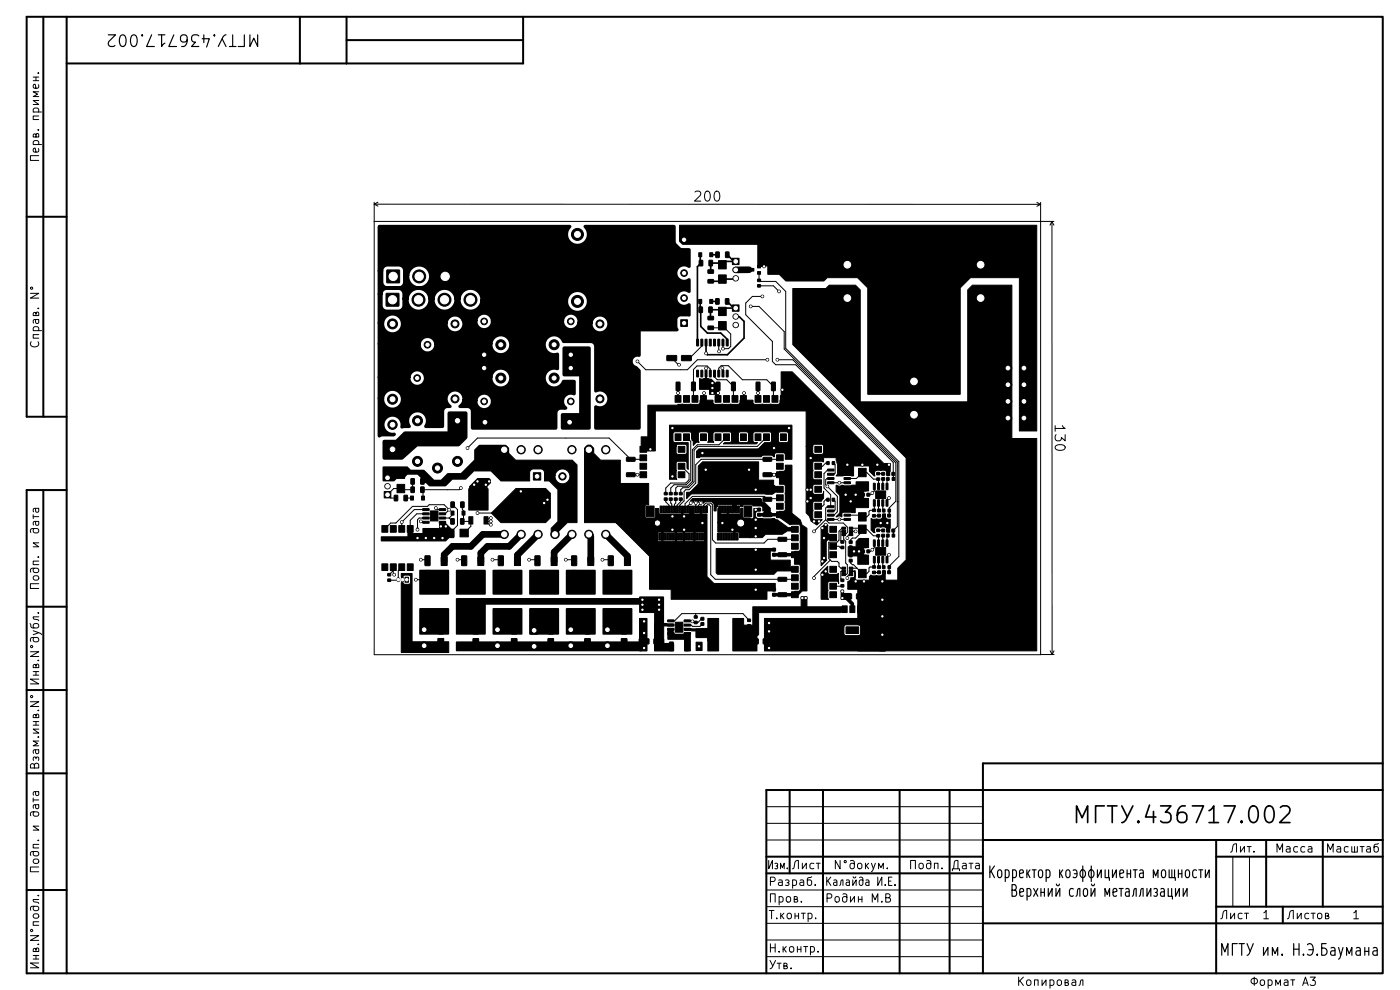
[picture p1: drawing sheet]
<svg xmlns="http://www.w3.org/2000/svg" width="420mm" height="297mm" viewBox="0 0 420 297" stroke-linecap="round" stroke-linejoin="round" font-family="sans-serif">
<defs><g id="words">
<text font-size="7" x="335.6" y="247">.436717.002</text>
<g font-size="4.9">
<text x="68.6" y="10.3" transform="rotate(-180 68.6 10.3)">.436717.002</text>
<text x="388.4" y="286.8">. ..</text>
</g>
<g font-size="4.2">
<text x="208.8" y="60.5">200</text>
<text x="316.5" y="127.9" transform="rotate(90 316.5 127.9)">130</text>
</g>
<g font-size="3.5">
<text x="11.7" y="98" transform="rotate(-90 11.7 98)">. N°</text>
<text x="11.7" y="197.5" transform="rotate(-90 11.7 197.5)">.N°.</text>
<text x="11.7" y="222.5" transform="rotate(-90 11.7 222.5)">..N°</text>
<text x="233.1" y="260.8">.</text>
<text x="256.1" y="260.8">N°.</text>
<text x="379" y="275.8">1</text>
<text x="406" y="275.8">1</text>
<text x="11.7" y="282.5" transform="rotate(-90 11.7 282.5)">.N°.</text>
<text x="376" y="295.8">A3</text>
</g>
</g></defs>
<g fill="none" stroke="#000" stroke-width=".6">
<path d="M13 5v120M20 5h395v287h-395zM20 5h-12v120h12M90 5v14M104 5v14M104 12h53M157 5v14h-137M8 65h12M13 147v145M20 147h-12v145h12M8 182h12M8 207h12"/>
<path d="M8 232h12M237 237v25M247 237v55M270 237v55M285 237v55M415 229h-120v63M415 237h-185v55M230 257h65M295 252h120M365 257h50M365 252v40M380 252v20"/>
<path d="M397 252v20M8 267h12M230 262h65M295 277h120M365 272h50M385 272v5"/>
</g>
<g fill="none" stroke="#000" stroke-width=".3">
<path d="M10 33.6h2.5M10 24.2h1.6M10 23.1h1.6M10.1 33.6l-.1-.7 .4-.5h.8l.3 .3v.9M10.8 23.1v1.1M11.4 39h.2M11.4 21.9h.2M11.5 25.4l.1 .7-.3 .4-1.2-.2v-.9l.5-.1 .2 1.2M11.6 34.8h-1.6v1.1h1.6M11.6 30.2h-1.6l1.6 1.1h-1.6M11.6 27.5h-1.6l1.3 .8-1.3 .7h1.6M10 43.4h2.5"/>
<path d="M10.1 43.4l-.1-.7 .4-.5h.8l.3 .2v1M10.8 40.5l.4-.5 .4 .4v.7h-1.6l.1-.8h.6l.1 .8M11.5 44.6l.1 .7-.3 .3-1.2-.1v-.9l.5-.2 .2 1.2M11.6 46.7h-2.5v1.4h2.5M112.3 61.3h200M112.3 61.3l1.1 .5M112.3 60.7v135.7h200v-135.7M113.4 60.7l-1.1 .6M210.1 78.7l.3 .2M217.8 78.4l-1 1-.5-.5M220.3 78.4h.5M229.3 79.9l-1.5 .1"/>
<path d="M311.2 60.7l1.1 .6M312.3 61.3l-1.1 .6M315.7 66.4v130M315.7 66.4l-.6 1.2M315.7 66.4l.6 1.2M316.3 66.4h-204M9.1 88h2.5l-2.5 1.4h2.5M10 99.2h2.5M10.1 99.2l-.1-.7 .4-.5h.8l.3 .3v.9M210.1 92.8l.2 .1M213.2 95.4h.1M213.3 98.4h2.9l.6-.7 2.5 2.5v3.7l-.7 .7h-1.6v-1.8"/>
<path d="M216.8 83.7l-.7 .7M217.8 92.4l-1 1-.5-.5M220.2 92.4h.6M220.8 83.5l-.2 .2M220.8 95h1M225.3 91.9h2.5l7.6 7.6v5.2l33.9 34v19.3l-1.2 1.2M227.8 81.9v2.2l.5 .3h4.5l3 3v17.1l34 34v28.5l-2.9 2.9-.1 1.8M227.8 85.8h4.3l1.7 1.6M228.8 88.9h-3l-2 2v3.5l8 8v6l1 1h6l29.3 29.3v5M9.4 102.5a1 1 0 0 0 0 1.3 1 1 0 0 0 1.2 .3 .94 .94 0 0 0 .9-.5 .94 .94 0 0 0-.1-1.1M11.6 100.4h-1.6v1.1h1.6M201.6 107.4l2.2 2"/>
<path d="M203.5 119.7h.1M203.5 115.2v4M209.3 102.7l.1 .1M210.6 102.8v1l-3.6 3.6h-1M211.3 117.9l-.2 .2v1.6M211.9 110.5v1.6M213.2 112.1v-1.4l-1-.9h-3l-1.1 1.1v8.3l.5 .5M214.4 112.1v1l.9 .8h2.8l2 2M215.5 119.7h.1M215.5 115.9v3.3M215.7 102.8l.1 2.6M215.7 112.1v-1.6l.8-.8h2.1l4.2 4.2h7.3l2 2v3.3l.5 .5"/>
<path d="M216.8 110.4l.2 .2v1.5M218.2 101.8v1M218.3 106.4h.1M220.1 115.9v3.3l.5 .5M220.4 115.6l-.3 .3M223.3 117.9l-.2 .2v1.6M227.5 119.7h.1M227.5 115.9v3.3M230.3 107.9h-21l-3 3h-12.5l-2.5-2.5M233.3 107.9h4.6l30.9 31v11.5l-1.9 2-.1 2.3M234.8 116.9l.3 .3v2.5M140.3 134.4l3-3h39.5l6.5 6.4"/>
<path d="M189.3 137.8l-.1 .1M193.1 134.8h2.1M193.1 137.4l-.5 .4h-3.3M193.1 137.2l-.5 .4M204.5 139.9l2.3 2.3v1.7l-1 1h-4.5l-1.5 1.5v1.7M206 131.2l1.3 1.2v11.7l-1.4 1.3h-3.6l-1 1v1.7M218 131.2l-2.2 2.2h-6.5l-1.5 1.5v9.5l-1.4 1.5h-3l-.6 .5v1.7M230 131.2l-2.7 2.7h-17.9l-1.1 1.2v9.5l-1.8 1.7h-1.6l-.6 .6v1.2M232.3 134.4l.4 .4h1.4M234.1 137.4l-.5 .4h-23.2l-1.6 1.6v5.5l-2 2h-1l-.5 .5v2.9l-1.3 1.3v1.2M234.6 136.7l-.5 .4M248.5 138.9h-.7l-1 1h-1.3"/>
<path d="M250.1 138.9l.5 .5v2.6l-.3 .3h-1M10 154.4v1.2M10 155h1.6M10.2 158.6l-.2 .3 .2 .9 1 .1 .3-.2 .1-.6-.2-.4-1.8-.1-.5 .5 .1 .7M10.6 156.4l.1 .9a.49 .49 0 0 0 .5 .3 .49 .49 0 0 0 .4-.3l-.1-.9M10.6 152.5l.1 .8a.49 .49 0 0 0 .5 .4 .49 .49 0 0 0 .4-.4l-.1-.8M11.6 156.4l-1.5 .2v.9M11.6 152.5l-1.5 .1v1M121.8 149.4h1.8M124.3 144.4l-.5 .5v2h-3.2l-.3-.3h-2.2l-1.8 1.8 1 1h1.5M126.3 156.4l.3 .3h1.2M127.8 152.9h-3.5l-3.7 3.8v2"/>
<path d="M127.8 154.2h-2.7l-2 1.9v2.6l.7 .7M127.8 155.4h-2l-.5 .5v3M130.8 152.4l.5 .5h1.5M132.8 154.2h.8l1.2-1.3-1.5-1.5h-4.5l-.5 .5h-4.5l-5 5h-1.6l-1.7 1.8M132.8 155.4h2M132.8 156.7h.8M134.8 155.4l1 1M135.8 153.9v.5l-1 1M135.8 151.4l1.5 1.5v4.7l-2.3 2.3M138.3 146.4l-.5 .5h-11l.1 .2v2.3M138.8 151.4v1.5l.3 .3v2.9l-.4 .3h2.6v1.5l-2 2M143.3 153.9h5.5"/>
<path d="M145.9 156.4l1-1h.4v2h-.4zM145.9 156.4h1.4M189.3 142.4h3.8M189.3 142.2h.1M199.8 149.8v.8l1 1v1.2M201.3 149.8v1.1l.3 .3v1.6M202.8 149.8v1.1l-.4 .4v1.5M204.3 149.8v.7l-1.1 1.1v1.2M207.3 150.9l-.9 .9v1M208.8 150.9v1.9M210.3 150.9l-.7 .7v1.2M211.2 152.8v-1.2l.6-.7h1.5l.5 .5v10.5l1 1h14.5l1.1-1.1h7.7l.5-.4"/>
<path d="M212 152.8v-1.1l.3-.3h.5l.5 .5v20.5l1.4 1.4h23.4l.5-.4M226.8 152.9h1M227.8 152.9h.1M227.8 154.4h6.3M230.2 149.9l.1-.1-.9-.9h-21.6l-2.2 2.2v1.7M230.3 142.4h3.8M234.1 154.2h.1M234.1 149.2l-.5 .4h-3.3M234.6 141.7h.1M247.8 156l1 .9h4.3l1.2 1.2v1.7l-.6 .6h-.5v1.4l.6 .6v6.5l.5 .5v2.7l-.3 .3h-.8M247.8 156l-3.5 3.4M248.5 149.9h-.7l-.5 .5v1l-.5 .5h-1.3"/>
<path d="M249.3 152h.1M249.3 143.6h-1.1l-.4 .3v1.5l3.5 3.5v4.7l-1 1h-1M249.3 144.8h5M249.3 155.8h5M249.3 152h-1.1l-.4 .4v3.6M249.3 141h-.9l-1.1 1.1v4.3l2 2v3.6M250.1 149.9l.5 .5v2.6l-.3 .3h-1M253.2 158.5h-.5l-.9 .9v2.7l-.6 .6h-2.5v4.9l.9 .8h1.7l.5 .5v1l.6 .6h.8M253.2 159.4l-.9 .1v2.7l.5 .4M254.3 143.6h2.7l1.8-1.8h1.3l2 2 1.6 .1v2.1M255.4 158.5h3.1l.3 .3M255.4 159.4h1.4"/>
<path d="M258.8 158.8h1.3l2 2h1.5l.1 2.2M258.8 158.8v.6l-2 2h-1l-.5 .5v.8M262.4 146v1.3l-1.1 1.1h-.7M262.4 150.9v2.1l-1.3 .1-.3 .3v1l-.7 .7h-1.3l-.5-.5h-4M263.6 142.1l1.4 .1M263.6 159.1l1.4 .1M263.7 150.9l.1 2.3M263.8 154.7l-1.5 .1M264.9 150.9v2l.3 .3M265 143.7l-.1 2.3M266.5 143.7l-.3 .3v2M266.8 149.4l-.6 .6v.9"/>
<path d="M268.1 159.2v1.5M268.1 159.2h.1M269.3 150.6h.1M10.2 172.9h1.2l.2 .3-.1 .6-.3 .3-1-.2-.2-.3zM10.2 170.5l-.2 .3 .2 .9 1 .1 .3-.2 .1-.6-.2-.4-1.8-.1-.5 .5 .1 .7M11.4 167.2h.2M11.6 175.1h-2.5v1.5h2.5M11.6 168.3h-1.6v1.1h1.6M11.6 162.9h-1.6l1.6 1.2h-1.6M118 171.2l-1.2 1.2M118 170.2v2l.3 .2M120.6 170.2l-1.1 1v2.7l-2.7 .2"/>
<path d="M126.3 167.9h1.7l.3 .3M128.3 172.6l-1.3 1.3h-2.2M137.3 167.9h1.7l.3 .3M147.8 167.9h2.2l.3 .3M158.8 167.9h2.2l.3 .3M169.8 167.9h2.2l.3 .3M180.8 167.9h2.2l.3 .3M232.3 164.9h-5.5M232.3 176.9h-5.5M232.3 178.4h6.3M232.3 166.4h6.3M238.6 172.7l-.5 .4"/>
<path d="M238.6 177.7h.1M238.6 166.2h.1M238.6 161.2l-.5 .4M249.2 168.1l-4.9 4.8v.5M250 163.9h1.8l.3 .4h.7M252.8 175.8l-2.8 .1M253.2 171.4l-.9 .1v2.2l.5 .4M255.4 160.4h-.5l-.6 .5v.5M255.4 172.4h-.5l-.6 .5v.5M255.4 170.5h1.8M255.4 171.4h.9M262.4 163v1.3l-1.1 1.1h-.7"/>
<path d="M262.4 167.9v2.1l-1.3 .1-.3 .3v1l-.7 .7h-1.3l-2.7-2.7h-.3l-.5-.5v-.7M263.7 167.9l.1 2.3M263.8 171.7l-1.5 .1M264.9 167.9v2l.3 .3M265 160.7l-.1 2.3M266.5 160.7l-.3 .3v2M266.8 166.4l-.6 .6v.9M9 187.1l.4 1.1 .3 .2 1.7-.1 .2-.4-.1-.6-.3-.2-1 .1-.2 .4 .2 .8M10 189.2l2.2 .9 .3 .3M10.8 199.7l.4-.5 .4 .4v.7h-1.6l.1-.8h.6l.1 .8M11.4 183.9h.2M11.6 185.1h-1.6l.1 .6 1.2 .2 .3 .4"/>
<path d="M11.6 189.8l-1.6 .6M201.3 190.3h5M208.8 184.1v1M210.8 185.7l-1.3 1.1h-1.4l-.5-.5h-1.3M210.8 187.2l-.7 .7h-2.3l-.4-.3h-1.1M224.8 186.1l-1.8-2h-18.4l-2.1 2.2h-1.2M315.2 195.3l.5 1.1M316.3 196.4h-4M316.3 195.3l-.6 1.1M9.1 210.6h2.5l-2.5 1.4h2.5M10 202.6h1.6M10 201.5h1.6"/>
<path d="M10.8 214.7l.4-.5 .4 .4v.7h-1.6l.1-.8h.6l.1 .8M10.8 201.5v1.1M11.4 213.2h.2M11.6 203.8h-2.5l2.5 1.4h-2.5M10 239.4v1.2M10.1 228.2l-.1-.7 .3-.4 .5 .4 .4-.4 .3 .1v1M10.3 229.6a.67 .67 0 0 1 .6-.6 .67 .67 0 0 1 .7 .5v.9h-2.5v-.8l.3-.4 .4-.1 .4 .3 .1 1M10.6 225l.1 .8a.49 .49 0 0 0 .5 .4 .49 .49 0 0 0 .4-.4l-.1-.8M10.6 237.5l.1 .8a.49 .49 0 0 0 .5 .4 .49 .49 0 0 0 .4-.4l-.1-.8M10.8 227.5v.2M11.6 225l-1.5 .1v.9M11.6 222.3h-1.6l1.3 .8-1.3 .7h1.6"/>
<path d="M11.6 237.5l-1.5 .1v1M10 240h1.6M10.1 258l.3-.2h.8l.3 .2 .1 .6-.4 .5h-.8l-.4-.5zM10.2 255.5l-.2 .3 .2 .9 1 .1 .3-.2 .1-.6-.2-.4-1.8-.1-.5 .5 .1 .7M10.2 243.6l-.2 .3 .2 .9 1 .1 .3-.2 .1-.6-.2-.4-1.8-.1-.5 .5 .1 .7M10.6 241.4l.1 .9a.49 .49 0 0 0 .5 .3 .49 .49 0 0 0 .4-.3l-.1-.9M11.4 252.2h.2M11.6 253.3h-1.6v1.1h1.6M11.6 247.9h-1.6l1.6 1.2h-1.6M11.6 241.4l-1.5 .2v.9M230 252h65M230 247h65"/>
<path d="M230 242h65M230.7 258.2v2.5l1.1-2.5v2.5M232.6 259.1l.5-.1 .3 .4-.3 .4 .3 .4-.1 .4h-.7M240.8 259v1.7l1.2-1.7v1.7M244.3 259.1l-.8-.1-.4 .5v.7l.2 .4h1M245 259h1.2M245.6 259v1.7M252.1 258.2v2.5l-1.4-2.5v2.5M255.2 258.3l.7-.1 .5 .4-.1 1.8-.4 .3-.6-.1-.2-.4 .1-1 .4-.2 .8 .2M261.5 259l.6 1.7M262.7 259l-.8 2.3-.4 .2M275.9 259.2l.4-.2 .7 .2 .1 1-.2 .4-.6 .1-.4-.3z"/>
<path d="M278.2 258.3l.7-.1 .5 .4-.2 1.8-.3 .3-.6-.1-.3-.4 .2-1 .3-.2 .9 .2M288.9 259.1h1l.1 1.6M290 259.6l-.8 .1a.49 .49 0 0 0-.4 .5 .49 .49 0 0 0 .4 .5l.8-.1M290.8 259h1.2M291.4 259v1.7M292.8 259.1h1l.1 1.6M293.9 259.6l-.8 .1a.49 .49 0 0 0-.4 .5 .49 .49 0 0 0 .4 .5l.8-.1M369.3 255.7l.5-.4 .2-1.4a.85 .85 0 0 1 1.1-.7v2.5M370 257v15M372.3 254v1.7l1.2-1.7v1.7M374.3 254h1.2M374.9 254v1.7"/>
<path d="M375 257v15M376.3 255.4v.3M383.3 255.7v-2.5l.8 1.8 .8-1.8v2.5M386.1 254.1h1l.1 1.6M387.2 254.6l-.9 .1a.49 .49 0 0 0-.3 .5 .49 .49 0 0 0 .3 .5l.9-.1M389.4 254.1l-.7-.1-.4 .5v.7l.2 .4h.9M391.6 254.1l-.7-.1-.5 .5v.7l.2 .4h1M392.7 254.1h.9l.1 1.6M393.7 254.6l-.8 .1a.49 .49 0 0 0-.4 .5 .49 .49 0 0 0 .4 .5l.8-.1M398.4 255.7v-2.5l.9 1.8 .8-1.8v2.5M401.3 254.1h.9l.2 1.6M402.4 254.6l-.9 .1a.49 .49 0 0 0-.3 .5 .49 .49 0 0 0 .3 .5l.9-.1"/>
<path d="M404.6 254.1l-.7-.1-.5 .5v.7l.3 .4h.9M405.7 254v1.7h1.7v-1.7M406.5 254v1.7M408.2 254h1.2M408.8 254v1.7M410.2 254.1h1l.1 1.6M411.3 254.6l-.8 .1a.49 .49 0 0 0-.4 .5 .49 .49 0 0 0 .4 .5l.8-.1M413.7 253.1l-1.1 .3-.2 .4 .1 1.6 .3 .3 .6-.1 .3-.4-.2-1-.3-.2-.8 .2M10.2 274.3h1.2l.2 .4-.1 .6-.3 .2-1-.1-.2-.4zM10.2 271.9l-.2 .4 .2 .8 1 .1 .3-.2 .1-.6-.2-.4-1.8-.1-.5 .5 .1 .7M11.4 268.7h.2M11.6 269.9h-1.6l.1 .6 1.2 .2 .3 .4"/>
<path d="M11.6 260.1h-2.5v1.5h2.5M230 277h65M230 272h65M230 267h65M230.9 273.2h1.4M231.2 270.7v-2.5h1.4v2.5M231.2 264.5l1.2-.1 .2-.4-.1-.6-.3-.2h-1v2.5M231.6 273.2v2.5M233.1 275.4v.3M233.7 264.1h1l.1 1.6M233.8 269.1l.7-.1 .5 .5v.7l-.2 .4h-1M233.8 269v2.5"/>
<path d="M234.2 260.7v-1.7l.6 1.3 .5-1.3v1.7M234.3 274v1.7M234.5 274.7l.8 1M234.8 264.6l-.9 .1a.49 .49 0 0 0-.3 .5 .49 .49 0 0 0 .3 .5l.9-.1M235.3 274l-1 1M235.7 264.1l.7-.1 .4 .4-.4 .4 .4 .4-.1 .4h-1M236.2 269.1l.6-.1 .5 .5v.7l-.5 .5-.6-.1-.2-.4v-.7zM236.2 264.8h.2M236.3 260.4v.3M236.3 274.2l.4-.2 .7 .2 .1 1-.2 .4-.6 .1-.4-.3zM237.8 260.7l.5-.4 .2-1.4a.85 .85 0 0 1 1.1-.7v2.5M237.9 264.1l.7-.1 .5 .5v.7l-.3 .4h-.9"/>
<path d="M237.9 264v2.5M238.4 269.8l.8-.1v-.6l-.8-.1v1.7h.7l.3-.5-.5-.4M238.6 274.8h1.1M238.6 274v1.7M239.7 274v1.7M240.1 264.1h1l.1 1.6M240.5 270.4v.3M240.5 274h1.2M241.1 274v1.7M241.2 264.6l-.8 .1a.49 .49 0 0 0-.4 .5 .49 .49 0 0 0 .4 .5l.8-.1M242.5 274.1l.7-.1 .5 .5v.7l-.2 .4h-1M242.5 274v2.5"/>
<path d="M243.6 263.1l-1.1 .3-.2 .4 .1 1.6 .4 .3 .6-.1 .2-.4-.1-1-.4-.2-.8 .2M244.7 265.4v.3M244.8 275.4v.3M248.1 263.2v2.5M248.2 269.5l1.2-.1 .2-.4-.1-.6-.3-.2h-1v2.5M248.4 264.2l.9 1.5M249.3 263.2l-1.2 1.4M250.3 264.1h.8l.1 1.6M250.8 269.1l.6-.1 .5 .5v.7l-.5 .5-.6-.1-.2-.4v-.7zM251.2 264.6l-.7 .1-.4 .4 .4 .6 .7-.1M252 265.7l.7-1.7h.3v1.7M253 268.3l.7-.1 .5 .4-.2 1.8-.3 .3-.6-.1-.2-.4 .1-1 .3-.2 .9 .2"/>
<path d="M254 264.1h.8l.1 1.6M254.9 264.6l-.7 .1-.3 .4 .3 .6 .7-.1M255.2 269v1.7l1.2-1.7v1.7M255.9 264v1.7l1-1.7v1.7M256 263.1l.3 .3 .5-.3M257.6 269.8h1.1M257.6 269v1.7M258 263.3l.6-.1 .4 .4-.1 1.8-.3 .3-.5-.1-.2-.4 .1-1 .3-.2 .7 .2M258.7 269v1.7M259.9 264.1h.8l.1 1.6M260.8 264.6l-.7 .1-.3 .4 .3 .6 .7-.1M261.8 270.7v-2.5l.8 1.8 .8-1.8v2.5"/>
<path d="M263.4 263.2v2.5l1.3-2.5v2.5M263.7 260.7v-1.7l.7 1.3 .7-1.3v1.7M264.6 270.4v.3M265.7 265.4v.3M265.8 269.4l1.1-.2 .2-.3-.2-.6-1.1-.1v2.5h1l.5-.5a.65 .65 0 0 0-.6-.8M266.3 260.4v.3M266.7 264.4h.7M267.7 263.2h-1v2.5h1M268.6 265.4v.3M273.3 260.7v-2.5h1.4v2.5M280.4 260.7v-1.7h1.1v1.7M282.7 260.4v.3"/>
<path d="M285.8 261.3v-.6h2.2v.6M286.2 260.7l.2-2.1 .5-.4h.6v2.5M366.4 275.7l.4-.4 .3-1.4a.85 .85 0 0 1 1-.7v2.5M369.3 274v1.7l1.2-1.7v1.7M372.8 274.1l-.7-.1-.5 .5v.7l.2 .4h1M373.5 274h1.2M374.1 274v1.7M386.4 275.7l.4-.4 .3-1.4a.85 .85 0 0 1 1-.7v2.5M389.3 274v1.7l1.2-1.7v1.7M392.8 274.1l-.7-.1-.5 .5v.7l.2 .4h1M393.5 274h1.2M394.1 274v1.7"/>
<path d="M395.5 274.2l.4-.2 .7 .2 .1 1-.2 .4-.6 .1-.4-.3zM397.8 274.8l.8-.1v-.6l-.8-.1v1.7h.7l.4-.5-.5-.4M10 287.8h1.6M10 286.7h1.6M10.8 284.9l.4-.5 .4 .4v.7h-1.6l.1-.8h.6l.1 .8M10.8 286.7v1.1M11.4 283.3h.2M11.6 288.9h-2.5l2.5 1.5h-2.5M230 287h65M230 282h65M231.1 288.2l.8 1.6M231.2 283.2v2.5"/>
<path d="M231.2 284.4h1.4M232.6 283.2v2.5M232.8 288.2l-1.1 2.1-.6 .4M233.2 289h1.2M233.8 285.4v.3M233.8 289v1.7M235 284v1.7M235.3 289.8l.8-.1v-.6l-.8-.1v1.7h.7l.3-.5-.4-.4M235.3 284.7l.7 1M236 284l-1 1M237 284.2l.4-.2 .7 .2 .1 1-.2 .4-.6 .1-.4-.3zM237.4 290.4v.3"/>
<path d="M239.3 284.8h1.1M239.3 284v1.7M240.4 284v1.7M241.2 284h1.2M241.8 284v1.7M243.2 284.1l.7-.1 .5 .5v.7l-.2 .4h-1M243.2 284v2.5M245.5 285.4v.3M305.7 293.2v2.5M306.1 294.2l1 1.5M307.1 293.2l-1.4 1.4M308.2 294.2l.4-.2 .7 .2 .1 1-.2 .4-.6 .1-.4-.3z"/>
<path d="M310.5 295.7v-1.7h1v1.7M312.7 294v1.7l1.2-1.7v1.7M315.1 294.1l.7-.1 .5 .5v.7l-.2 .4h-1M315.1 294v2.5M317.4 294.2l.3-.2 .7 .2 .2 1-.3 .4-.6 .1-.3-.3zM319.6 294.8l.9-.1v-.6l-.9-.1v1.7h.8l.3-.5-.5-.4M321.8 294.1h.9l.2 1.6M322.9 294.6l-.9 .1a.49 .49 0 0 0-.4 .5 .49 .49 0 0 0 .4 .5l.9-.1M323.8 295.7l.4-.4 .1-.9 .3-.4h.4v1.7M380.6 294.1l.7-.1 .5 .5v.7l-.3 .4h-.9M382.9 295.7v-1.7l.7 1.3 .7-1.3v1.7M385.5 294.1h.9l.1 1.6"/>
<path d="M386.5 294.6l-.8 .1a.49 .49 0 0 0-.4 .5 .49 .49 0 0 0 .4 .5l.8-.1M387.4 294h1.2M388 294v1.7M390.9 295.7l.9-2.5 .8 2.5M391.2 295h1.2M393.2 293.2h1.6l-.9 .9 .7 .3v1l-.3 .3h-.7l-.4-.3"/>
<circle cx="9.5" cy="86.5" r=".35"/>
<circle cx="9.5" cy="209" r=".35"/>
<circle cx="253.7" cy="258.5" r=".35"/>
</g>
<g fill="none" stroke="#000" stroke-width=".35">
<path d="M32.5 10.5h2.2l-2 2a.95 .95 0 0 0 .5 1.5h.8l.5-.4M36.2 10.8a.84 .84 0 0 1 .8-.3 .84 .84 0 0 1 .7 .6 1.8 1.8 0 0 1-1 2.9 2.13 2.13 0 0 1-.5-3.2zM39.5 10.8a.84 .84 0 0 1 .9-.3 .84 .84 0 0 1 .6 .6 1.8 1.8 0 0 1-1 2.9 2.13 2.13 0 0 1-.5-3.2zM68.8 14h2M73.3 10.5v3.5h-1.8M75 10.5v3.5l1.2-2.5 1.1 2.5v-3.5M297.1 259.8v3.5M298.5 259.8l-1.4 2M325 259.8v4.7M327.5 259.8v4.7M297.4 261.3l1.1 2M299.6 261.2l.2-.2a.69 .69 0 0 1 .9 .7v1a.64 .64 0 0 1-.4 .5 .64 .64 0 0 1-.7 0 1.81 1.81 0 0 1 0-2z"/>
<path d="M301.7 261.2l.2-.2 .7 .2a1.81 1.81 0 0 1 0 2l-.2 .1-.7-.1M301.7 261v3.5M303.7 267.1h.8l.4-.3 .1-.7-.5-.7h-.8v3.5h.9l.5-.6a.9 .9 0 0 0-.6-1.2M303.9 261.2l.2-.2 .7 .2a1.81 1.81 0 0 1 0 2l-.2 .1-.7-.1M303.9 261v3.5M306 262.2l1.1-.4-.1-.6-.7-.2-.3 .5 .1 1.7 .2 .1 .7-.1M306 267.8l1.2-.4-.1-.6-.7-.2-.4 .5 .2 1.7 .2 .1 .7-.1M308.2 261v2.3M308.2 266.8l.3-.2 .7 .2a1.81 1.81 0 0 1 0 2l-.3 .1-.7-.1M308.2 266.6v3.5M308.4 262l.7 1.3M309.1 261l-.9 1.3"/>
<path d="M309.8 261h1.2M310.2 266.6l1.3 2.3M310.4 261v2.3M311.5 266.6l-1.3 2.3M311.9 261.2l.2-.2a.69 .69 0 0 1 .8 .7v1a.64 .64 0 0 1-.3 .5 .64 .64 0 0 1-.7 0 1.81 1.81 0 0 1 0-2zM312.4 267.8h1M312.4 266.6v2.3M313.4 266.6v2.3M314 261.2l.2-.2 .7 .2a1.81 1.81 0 0 1 0 2l-.2 .1-.7-.1M314 261v3.5M314.6 266.6v2.3l1.2-2.3v2.3M316.9 266.6v2.3l1.2-2.3v2.3"/>
<path d="M317 265.3l.4 .5 .4-.2 .2-.3M318 261v2.3M318.2 262l.7 1.3M318.9 261l-.9 1.3M320.1 261.2l.2-.2a.69 .69 0 0 1 .8 .7v1a.64 .64 0 0 1-.3 .5 .64 .64 0 0 1-.7 0 1.81 1.81 0 0 1 0-2zM322.1 261.2l.2-.2 .7 .2a1.81 1.81 0 0 1 0 2l-.2 .1-.7-.1M322.1 266.8l-.2-.2-.7 .2a1.79 1.79 0 0 0 0 2l.2 .1 .7-.1M322.4 262.2h.8M322.9 268.9l.4-.5 .1-1.3 .3-.5h.4v2.3M324.5 261.2l.2-.2a.88 .88 0 0 1 1.1 .8 1.35 1.35 0 0 1-.6 1.5 .88 .88 0 0 1-1.1-.8v-.7zM325.4 266.8l.2-.2a.69 .69 0 0 1 .8 .7v1a.64 .64 0 0 1-.4 .5 .64 .64 0 0 1-.6 0 1.81 1.81 0 0 1 0-2zM327 261.2l.3-.2a.88 .88 0 0 1 1 .8 1.36 1.36 0 0 1-.6 1.5 .88 .88 0 0 1-1-.8v-.7z"/>
<path d="M327.4 266.6v2.3l1.2-2.3v2.3M327.6 265.3l.3 .5 .5-.2 .1-.3M329.4 261v2.3l1.1-2.3v2.3M331.6 268.9v-2.3l.7 1.8 .7-1.8v2.3M331.7 261v2.3h1.2v.9M332.7 261v2.3M333.9 261v2.3l1.1-2.3v2.3M334 267.8l1.2-.4-.1-.6-.7-.2-.4 .5 .2 1.7 .2 .1 .7-.1M335.9 266.6h1.1M336.1 262.2l1.1-.4-.1-.6-.7-.2-.3 .5 .1 1.7 .2 .1 .7-.1M336.5 266.6v2.3M337.9 266.8l.2-.2 .7 .2 .1 2.1"/>
<path d="M338.3 262.2h1M338.3 261v2.3M338.9 267.4l-.8 .2a.79 .79 0 0 0 0 1.3l.8-.1M339.3 261v2.3M339.8 268.9l.4-.5 .1-1.3 .3-.5h.4v2.3M340.1 261h1.2M340.7 261v2.3M341.9 268.9l.4-.5 .1-1.3 .3-.5h.4v2.3M342.1 261.2l.2-.2 .7 .2 .1 2.1M343.1 261.8l-.8 .2a.79 .79 0 0 0 0 1.3l.8-.1M344.2 266.6v2.3l1.2-2.3v2.3M346.1 263.3v-2.3l.7 1.8 .7-1.8v2.3"/>
<path d="M346.3 266.8l.7-.2a.66 .66 0 0 1 0 1.2 .66 .66 0 0 1 0 1.1l-.7-.1M346.8 267.8h.2M348.4 266.8l.2-.2 .7 .2 .1 2.1M348.8 261.2l.2-.2a.69 .69 0 0 1 .8 .7v1a.64 .64 0 0 1-.3 .5 .64 .64 0 0 1-.7 0 1.81 1.81 0 0 1 0-2zM349.4 267.4l-.8 .2a.79 .79 0 0 0 0 1.3l.8-.1M350.6 266.6v2.3h1.3v.9M350.9 261v2.3h1.6v-2.3M351.6 266.6v2.3M351.7 261v2.3M352.5 263.3h.2v.9M352.8 266.6v2.3l1.1-2.3v2.3M353.7 262.2h1"/>
<path d="M353.7 261v2.3M354.7 261v2.3M355.1 266.6v2.3l1.2-2.3v2.3M356 261.2l.2-.2a.69 .69 0 0 1 .8 .7v1a.64 .64 0 0 1-.4 .5 .64 .64 0 0 1-.6 0 1.81 1.81 0 0 1 0-2zM359.1 261.2l-.2-.2-.7 .2a1.81 1.81 0 0 0 0 2l.2 .1 .7-.1M359.8 261h1.1M360.4 261v2.3M361.8 261v2.3l1.1-2.3v2.3M366.7 286.6v-3.5l.9 2.5 .9-2.5v3.5M371.3 283.1h-1.4v3.5M371.9 283.1h1.6M372.7 283.1v3.5"/>
<path d="M374.3 283.1l.9 2.4M376.1 283.1l-1.2 3-.6 .5M379.2 284.3v2.3l1.3-2.3v2.3M381.9 286.6v-2.3l.8 1.8 .8-1.8v2.3M384.8 286.3v.3M388.3 283.1v3.5M389.9 283.1v3.5M392.4 283.5a.9 .9 0 0 1 1-.3 .9 .9 0 0 1 .6 .8l.1 1.1a1.32 1.32 0 0 1-1.2 1.5l-.5-.3M392.8 285h1.3M395.3 286.3v.3M398 283.1h-1.3v3.5h.8a1.12 1.12 0 0 0 .8-1.1 1.12 1.12 0 0 0-.8-1h-.8M399.5 284.5l.2-.2 .8 .2 .2 2.1"/>
<path d="M400.7 285.1l-1 .2a.74 .74 0 0 0-.4 .7 .74 .74 0 0 0 .4 .6l1-.1M401.7 284.3l.7 2.3M403.1 284.3l-1 3.2-.4 .3M404.1 286.6v-2.3l.8 1.8 .8-1.8v2.3M407.1 284.5l.2-.2 .8 .2 .2 2.1M408.3 285.1l-1 .2a.74 .74 0 0 0-.4 .7 .74 .74 0 0 0 .4 .6l1-.1M409.6 285.5h1.2M409.6 284.3v2.3M410.8 284.3v2.3M412.1 284.5l.3-.2 .8 .2 .1 2.1M413.3 285.1l-.9 .2a.74 .74 0 0 0-.4 .7 .74 .74 0 0 0 .4 .6l.9-.1"/>
</g>
<g fill="none" stroke="#000" stroke-width=".5">
<path d="M210.1 76.4v2.3M210.4 78.9l-1.1 1.1v22.7M213.4 76.4h1.9M216.3 78.9h-3v2.6M217.8 78.4h3M218.3 76.4l2 2M210.1 90.4v2.4M210.3 92.9v5l2 2h4l1.9 1.9M213.3 84.4h2.8M213.4 90.4h1.9M216.3 92.9h-3.1v2.5M216.8 83.7h3.8"/>
<path d="M217.8 92.4h3M218.2 90.4l2 2M221.8 95l1.5 1.4v5l-5 5h-6l-.4-.4v-3.2M323.1 246.8v-5l1.7 3.6 1.6-3.6v5M331.4 241.8h-2.6v5M332.4 241.8h2.8M375.2 242.3a1.19 1.19 0 0 1 1.3-.5 1.19 1.19 0 0 1 .9 1 2.94 2.94 0 0 1-1 4 1.28 1.28 0 0 1-1.4-1 4.3 4.3 0 0 1 .2-3.5zM380 242.3a1.19 1.19 0 0 1 1.2-.5 1.19 1.19 0 0 1 .9 1 2.94 2.94 0 0 1-.9 4 1.28 1.28 0 0 1-1.4-1 4.3 4.3 0 0 1 .2-3.5zM384.3 242.3l.7-.5h1.2a1.36 1.36 0 0 1 .7 2.1l-2.9 2.9h3.1"/>
</g>
<g fill="#000" stroke="#000" stroke-width=".3">
<path d="M209.7 75.8h.9v1.2h-.9zM209.9 78.1l1 .1-.1 1.6-1-.1zM212.8 78.1l1 .1-.1 1.6-.9-.1zM213 75.8h.9v1.2h-.9zM215.7 78.2h2.3v2.5h-2.3zM214.8 75.6l1.1 .1-.1 1.6-1-.1zM217.8 75.6l1 .1-.1 1.6-1-.1zM219.8 77.5h2v1.9h-2zM227.4 79.6h.8v.8h-.8zM252.3 77.4h4v4h-4zM292.3 77.4h4v4h-4zM115.9 88.1h3.8v3.7h-3.8z"/>
<path d="M116.1 81.1h3.8v3.7h-3.8zM204.3 95.9h2v2h-2zM209.7 89.8h.9v1.2h-.9zM209.8 92.1l1 .1-.1 1.6-.9-.1zM212.7 92.1l1.1 .1-.1 1.6-1-.1zM213 89.8h.9v1.2h-.9zM212.5 97.9l1.5-.1 .1 1-1.5 .1zM212.5 94.9h1.5l.1 1-1.5 .1zM212.5 83.9h1.5l.1 .9-1.5 .1zM212.5 81l1.5-.1 .1 1-1.5 .1zM214.8 89.6l1 .1-.1 1.6-.9-.1zM215.7 96.5h2.3v2.5h-2.3z"/>
<path d="M215.7 92.2h2.3v2.5h-2.3zM215.7 82.5h2.3v2.5h-2.3zM217.7 89.6l1.1 .1-.1 1.6-1-.1zM219.8 91.5h2v1.9h-2zM225.4 80.5h.8v.8h-.8zM227.4 85.4h.8v.7h-.8zM227.4 83.8h.8v.6l-.8 .1zM227.4 81.5h.8v.8h-.8zM237.9 86.6h9.9l1.1-1h7.8l1.5 1.4v33.5l32.1 .1 .1-33.6 1.5-1.4h11.8v45.9l7.4 .1v63.7h-47.2v-21.2l5.5-.1v-3.5l2.5-2.5v-30.6l-34-34zM200.2 106.7h2.8l.1 1.4-2.9 .1zM202.9 114.7l1.2 .1-.2 2.4-1-.1zM204.6 106.7h2.8l.1 1.4-2.9 .1z"/>
<path d="M207.6 114.7l1.1 .1-.1 2.4-1.1-.1zM209.1 111.1l.6 .1-.2 1.9-.4-.1zM209.1 101.8l.6 .1-.2 1.9-.4-.1zM210.4 111.1l.5 .1-.1 1.9-.5-.1zM210.4 101.8l.5 .1-.1 1.9-.5-.1zM209.9 113.6l.9 .1 1-.2 .2-1.4v1.4l1.4 .2 1.3 1.3 1 .1v5.2h-.8v-2h-2v-1.5h-3zM211.6 111.1l.6 .1-.1 1.9-.5-.1zM211.6 101.8l.6 .1-.1 1.9-.5-.1zM212.9 111.1l.6 .1-.2 1.9-.4-.1zM212.9 101.8l.6 .1-.2 1.9-.4-.1zM214.2 111.1l.5 .1-.1 1.9-.5-.1zM214.2 101.8l.5 .1-.1 1.9-.5-.1z"/>
<path d="M215.4 111.1l.6 .1-.1 1.9-.5-.1zM215.4 101.8l.6 .1-.1 1.9-.5-.1zM214.9 114.7l1.2 .1-.2 2.4-1-.1zM216.7 111.1l.6 .1-.1 1.9-.5-.1zM216.7 101.8l.6 .1-.1 1.9-.5-.1zM218 111.1l.5 .1-.1 1.9-.5-.1zM218 101.8l.5 .1-.1 1.9-.5-.1zM219.6 114.7l1.1 .1-.1 2.4-1.1-.1zM226.9 114.7l1.2 .1-.2 2.4-1-.1zM231.6 114.7l1.1 .1-.1 2.4-1.1-.1zM272.3 112.4h4v4h-4zM306.2 119.4h2.2v2.1h-2.2z"/>
<path d="M306.2 114.4h2.2v2.1h-2.2zM306.2 109.4h2.2v2.1h-2.2zM142.4 138.5l2.5-2.4h7.8l2.1 2h16.9l1.5 1.4v17.3h-3l-2.5 2.6v1.5l-.5 .4h-1.3l-.5-.4v-2.4l2-2v-9.6l-2.5-2.6h-1.5v-1.6h3.2a2.24 2.24 0 0 0 3 2.3 2.24 2.24 0 0 0 .7-3.7 2.24 2.24 0 0 0-3.6 1l-.1 .4h-3.2v-.9a1.13 1.13 0 0 0-1.1-1.1h-2.2a1.13 1.13 0 0 0-1.2 1.1l.1 2.5h-8.6l-3.1-3h-4.9zM176.4 133.6h.8l1 .9v1.5l2.1 2.1h5.9v6.9l8.5 .1v6.4h-.8l-.3 .3v3.2l.2 .4 2.8-.1 .1-2.7h1v1.3l.3 .3h6.4l.3-.3v-1.3h.2v1.3l.3 .3 1.7-.1 .2-1.5h1l.1 1.5 1.8 .1 .3-.3v-1.3h.2l.1 1.5 1.6 .1v18.8l2 2 18.5 .1v2.2h-2.5v2.5h-28.8l-.1-3h-6.4v-9.9l-6.8-6.9h9.2v2.1l.4 .3h.7l.2-.2 .1-2.2h.2v2.1l.3 .3h3.3l.2-2.4h.2v2l.3 .4 1.8-.1 .1-2.3h.2l.1 2.3 2.6 .1 .3-.3v-2.1h.2l.2 2.4h2.5l.3-.4v-2l-.4-.3h-2.3l-.3 .3-.6-.3h-2.3l-.3 .3-.6-.3h-1.5l-.3 .3-.6-.3h-3.1l-.3 .3-.6-.3h-.7l-.3 .3h-9.2l-3.2-3.2h11.5v.2a.93 .93 0 0 0 1.4 .7 .93 .93 0 0 0 0-1.6 .93 .93 0 0 0-1.4 .7h-21v-22.3zM188 137.3l2.5-.1 .1 1.1-2.5 .1zM192.1 139h2v1.8h-2zM192.1 136.5h2v1.7h-2zM192.1 133.9h2v1.8h-2zM202.6 118.7h1.8v2h-1.8zM202.6 130.2h1.8v2h-1.8zM203.5 133.9h2v1.8h-2zM203.5 136.5h2v1.7h-2z"/>
<path d="M203.5 139h2v1.8h-2zM205.1 118.7h1.8v2h-1.8zM205.1 130.2h1.8v2h-1.8zM207.7 130.2h1.8v2h-1.8zM207.7 118.7h1.8v2h-1.8zM210.2 130.2h1.8v2h-1.8zM210.2 118.7h1.8v2h-1.8zM214.6 118.7h1.8v2h-1.8zM214.6 130.2h1.8v2h-1.8zM217.1 118.7h1.8v2h-1.8zM217.1 130.2h1.8v2h-1.8zM219.7 130.2h1.8v2h-1.8z"/>
<path d="M219.7 118.7h1.8v2h-1.8zM222.2 130.2h1.8v2h-1.8zM222.2 118.7h1.8v2h-1.8zM226.6 118.7h1.8v2h-1.8zM226.6 130.2h1.8v2h-1.8zM229.1 118.7h1.8v2h-1.8zM229.1 130.2h1.8v2h-1.8zM229 137.3l2.5-.1 .1 1.1-2.5 .1zM231.7 130.2h1.8v2h-1.8zM231.7 118.7h1.8v2h-1.8zM233.1 139h2v1.8h-2zM233.1 136.5h2v1.7h-2z"/>
<path d="M233.1 133.9h2v1.8h-2zM234.2 130.2h1.8v2h-1.8zM234.2 118.7h1.8v2h-1.8zM200.9 127.6h36.8v10.2h-2l-.1-1.6-.5-.4-2.3 .1-.3 .3-.1 .9-.9-.5h-2.3l-.8 .5h-18l-1.3 .2v-1.9l.6-.7 17.9-.1 1.9-1.8 1.9-.2 .1-.4v-2h2.1v2.1l.3 .4 2.2 .1 .5-.6v-2.1l-.5-.5h-2l-.5 .6h-2.1l-.1-.5-.5-.2-4.5 .1-.4 .5v2.2l.4 .5h.9l-.3 .4h-9.9l.4-.4 1.9-.2 .1-.4v-2h2.1v2.1l.3 .4 2.3 .1 .4-.5v-2.1l-.5-.6h-2l-.5 .6h-2.1l-.1-.5-.5-.2-4.5 .1-.4 .6v2.1l.2 .4h-1.8l.2-.4v-2.1l-.2-.5-2.3-.1-.5 .6v2.1l.3 .4h-.9l-.9 .9-.1-1.3-.4-.7-.1-1.5-.2-.4-4.8-.1-.5 .6v2.1l.3 .4 4.2 .1v8l-.3-.3v-1.6l-.3-.4-2.6-.1-.4 .6v4.3l.2 .5h-2.2v-9.9h2v1.9l.4 .5h2.4l.5-.6v-1.9l-.4-.5h-2.4l-.5 .6h-2zM244.5 133.9h2v1.8h-2zM244.5 136.5h2v1.7h-2zM244.5 139h2v1.8h-2zM248.1 138.5h.7v.9l-.7-.1zM249.8 138.5h.7v.9l-.7-.1zM194.4 121.6h8.9l.1-.3 1.4-.1 4.7 .1 .5-.4 .1-.8h3.9v.8l.6 .4h7l.4-.4 .1-.8h3.9v.8l.5 .4h7.1l.4-.4 .1-.8 .3-.2v-8.3h3.3l27.5 27.4 2 .1-.2 3.6-.9-.1 .1-.2a1.14 1.14 0 0 0-.5-1.3 1.14 1.14 0 0 0-1.4 .1l-1-.1a1.05 1.05 0 0 0-.7 1.7h-.2l-1.5-1.4-.1-1.6h-4.6v3l-1.1-.2-4.2 .2 .5-.7v-2.7l-.5-2-3.6-.1-.3 1.3-.5-.2h-2.1l-.5 .6 .1 4.6 .4 .3 2.1 .1v1.3h-2.1l-.4 .3-.1 2.2 .5 .5h2.3a.73 .73 0 0 0 .5-.9v2.1l-.6 .9h-2.2l-.5 .5 .1 4.8 .5 .3 2.3-.1-1.6 1.6-1.8-1.1-.5-1.5-1-1v-20h2v1.9l.6 .5h2l.5-.1 .2-2.3-.2-.4-.5-.2h-2.1l-.5 .6h-2l-.1-10.6h-45l-.1 12h-4.3v-4.2l2-.1zM306.2 124.4h2.2v2.1h-2.2zM203.9 67.6h107.2v61.7h-5.2v-46h-14.6l-3.1 3.1v31.9h-27.8v-31.9l-3-3.1h-9.1l-1.1 1h-11.3l-2.1-2h-3.4v-2.5h-3l-.1-6.5h-22.4l-1-.9z"/>
<path d="M114.6 157.7h1.8v2h-1.8zM115.3 147.5h2v1.9h-2zM117.1 157.7h1.8v2h-1.8zM118.3 148.6l1.1 .1-.1 1.6-1-.1zM119.1 141h2.4v2.5h-2.4zM119.1 145.3h2.4v2.5h-2.4zM119.7 157.7h1.8v2h-1.8zM121.3 148.6l1 .1-.1 1.6-1-.1zM123.2 148.8h.9v1.2h-.9zM122.2 157.7h1.8v2h-1.8zM123.3 143.6l1.1 .1-.1 1.6-1-.1zM123.3 146.1l1.1 .1-.1 1.6-1-.1z"/>
<path d="M126.5 148.8h.9v1.2h-.9zM126.3 143.6l1 .1-.1 1.6-1-.1zM126.3 146.1l1 .1-.1 1.6-1-.1zM126.9 156.5l1.8-.1 .1 .5-1.8 .1zM126.9 155.2l1.8-.1 .1 .5-1.8 .1zM126.9 153.9h1.8l.1 .4-1.8 .2zM126.9 152.6h1.8l.1 .5-1.8 .1zM129.2 153.3h2.2v3h-2.2zM131.8 152.6h1.8l.1 .5-1.8 .1zM131.8 153.9h1.8l.1 .4-1.8 .2zM131.8 155.2l1.8-.1 .1 .5-1.8 .1zM131.8 156.5l1.8-.1 .1 .5-1.8 .1z"/>
<path d="M114.4 161.1h7.9l.1-3h1.3l.1 2h3l.1-1.5 5-.1 .1-1.9h1.7v.4l2.5 2.5v1.8h-1.4l-1.1 1h-19.3zM135.3 155.6l1 .1-.1 1.6-.9-.1zM135.3 150.6l1.1 .1-.1 1.6-1-.1zM133.8 158.8h2.4v2.3h-2.4zM135.3 153.3h.9v1.2h-.9zM138.2 155.6l1.1 .1-.1 1.6-1-.1zM138.3 150.6l1 .1-.1 1.6-1-.1zM138.6 153.3h.9v1.2h-.9zM138.1 158.8h2.4v2.3h-2.4zM140.7 155h1.2v2.2h-1.2zM145.3 155h1.2v2.2h-1.2zM140.7 146.6h5.8v6.4h-5.8z"/>
<path d="M143.4 143.6h3.3l.5 .4v.9l-1 1v4.9h-5.3v-4.8zM160.1 141.8h2.2v2.2h-2.2zM147.5 153.9l7.4-7.3h8.8l1.5 1.4v7.4l-1.5 1.4h-13.3zM188 141.9l2.5-.1 .1 1.1-2.5 .1zM192.1 141.5h2v1.8h-2zM194 151.8h2.3v3.2h-2.3zM198.1 151.8h.6v2h-.6zM198.9 151.8h.6v2h-.6zM199.4 147.8h.8v.6l-.8 .1zM199.4 149.4h.8v.7h-.8zM199.7 151.8h.6v2h-.6zM200.5 151.8h.6v2h-.6z"/>
<path d="M200.9 147.8h.8v.6l-.8 .1zM200.9 149.4h.8v.7h-.8zM201.3 151.8h.6v2h-.6zM202.1 151.8h.6v2h-.6zM202.4 147.8h.8v.6l-.8 .1zM202.4 149.4h.8v.7h-.8zM202.9 151.8h.6v2h-.6zM203.7 151.8h.6v2h-.6zM203.9 147.8h.8v.6l-.8 .1zM203.9 149.4h.8v.7h-.8zM204.5 151.8h.6v2h-.6zM203.5 141.5h2v1.8h-2z"/>
<path d="M205.3 151.8h.6v2h-.6zM206.1 151.8h.6v2h-.6zM206.9 151.8h.6v2h-.6zM207.7 151.8h.6v2h-.6zM208.5 151.8h.6v2h-.6zM209.3 151.8h.6v2h-.6zM210.1 151.8h.6v2h-.6zM210.9 151.8h.6v2h-.6zM211.7 151.8h.6v2h-.6zM215.4 152.6h.7v1.3l.4 .3 1.7-.1 .1-1.5h.2v1.3l.3 .3h3.2l.3-.3v-1.3h.6l.1 2.6 2.2 .2v5.9h-3.3v-1.3l-.3-.3-1 .1-.1 1.5h-.2v-1.3l-.3-.3h-4.6v-2.9h5.7a1.18 1.18 0 0 0 1.6 1.2 1.18 1.18 0 0 0 .4-1.9 1.18 1.18 0 0 0-1.9 .5l-.1 .2h-5.7zM215.7 151.8h.6v2h-.6zM216.5 151.8h.6v2h-.6z"/>
<path d="M217.3 151.8h.6v2h-.6zM218.1 151.8h.6v2h-.6zM218.9 151.8h.6v2h-.6zM219.7 151.8h.6v2h-.6zM220.5 151.8h.6v2h-.6zM221.3 151.8h.6v2h-.6zM223.3 151.8h2.3v3.2h-2.3zM209.6 139.9l1.3-1.3h16.8v5.4l4.5 .1v1.4l1.1 .8h1.4v1h-1.4l-1.5 1-24-.1-.5 .2-1.2 1.2v-1.9l1.1-.1 2.3-2.4zM227.4 152.5h.8v.8h-.8zM227.4 154.1h.8v.7h-.8zM226.2 152.6h2v.7l-1 .1a1.25 1.25 0 0 0-.1 2l.2 .2 1.9 .1 3.3-.1 4 2.7h2.7v1h-2.9l-1.5 1h-5l-1.1 1h-3.8v-5.6l.9-.1 .4-.3zM207.9 149.6h20.3l.4 .3 .2 .7 .7 .2 1.7 1.7v2.3h-1.8v-1.4l-.5-.1v-1.1l-.5-.4h-2.4l-.4-.3h-2.3l-.3 .1-.1 .5h-.6l-.2-.6h-.9l-.3 .3v1.5h-1v-1.5l-.3-.3h-4l-.6 .8-.1 1h-.6v-2l-.7-.8-1.8-.1-.7 .6a.78 .78 0 0 0-.7-.8 .78 .78 0 0 0-.9 .5 .78 .78 0 0 0-.7-.5 .78 .78 0 0 0-.8 .5l-.2-.4-.5-.1z"/>
<path d="M229 153.9l2.5-.1 .1 1.1-2.5 .1zM229 149.3l2.5-.1 .1 1.1-2.5 .1zM229 141.9l2.5-.1 .1 1.1-2.5 .1zM233.1 141.5h2v1.8h-2zM233.1 153.5h2v1.8h-2zM233.1 151h2v1.8h-2zM233.1 148.5h2v1.7h-2zM233.1 145.9h2v1.8h-2zM229.4 142.1h4.4l.1-.7h1.3l.4-.3 .1-1.5h2v14.4l2.5 2 .5 1.5 1.5 1v18.8h-1.4l-1.6 1.5h-7.3v-.7h6.4l.1-.7h1.3l.4-.4 .1-7.2-.5-.5h-1.3v-2.4l-6.5-.1v-.7h6.4l.1-.7 1.6-.2 .2-.4v-6.9l-.5-.6-2.6 .2-3.8-2.7h-5.4v-.7h5.9l.1-.7h1.3l.5-.5-.1-7.3-.4-.3h-1.3v-2.5h-4.5zM237.6 157.9h2v1.8h-2zM244.5 141.5h2v1.8h-2zM244.5 145.9h2v1.8h-2z"/>
<path d="M244.5 148.5h2v1.7h-2zM244.5 151h2v1.8h-2zM244.5 153.5h2v1.8h-2zM247.8 157l.7 .6-.1 2.1 .2 .5 .4 .1h2v1.5l-.1 .1h-2.1a.86 .86 0 0 0-.8 .9l.1 5.3-1.7 1.6v-11.3zM248.1 149.5h.7v.9l-.7-.1zM248.4 140.8l1.8-.1 .1 .5-1.8 .1zM248.4 142h1.8l.1 .5-1.8 .1zM248.4 143.3h1.8l.1 .5-1.8 .1zM248.4 144.6l1.8-.1 .1 .5-1.8 .1zM248.4 151.8l1.8-.1 .1 .5-1.8 .1zM248.4 153h1.8l.1 .5-1.8 .1zM248.4 154.3h1.8l.1 .5-1.8 .1z"/>
<path d="M248.4 155.6l1.8-.1 .1 .5-1.8 .1zM249.8 149.5h.7v.9l-.7-.1zM249 157.9h2v1.8h-2zM252.7 159.1h1v.7h-1zM252.7 158.2h1v.6h-1zM253.3 144.6l1.8-.1 .1 .5-1.8 .1zM253.3 143.3h1.8l.1 .5-1.8 .1zM253.3 142h1.8l.1 .5-1.8 .1zM253.3 140.8l1.8-.1 .1 .5-1.8 .1zM253.3 155.6l1.8-.1 .1 .5-1.8 .1zM253.3 154.3h1.8l.1 .5-1.8 .1zM253.3 153h1.8l.1 .5-1.8 .1z"/>
<path d="M253.3 151.8l1.8-.1 .1 .5-1.8 .1zM254.9 158.2h1v.6h-1zM254.9 159.1h1v.7h-1zM257.6 157.5h2.4v2.5h-2.4zM257.6 144.8h2.4v2.5h-2.4zM257.6 140.5h2.4v2.5h-2.4zM258.6 148h.8v.8h-.8zM257.6 149.5h2.4v2.5h-2.4zM257.6 153.8h2.4v2.5h-2.4zM250.9 145.6h.3a1.02 1.02 0 0 0 1.4 0l2.5 .2 1.7-.2 .1-1h3.8v2.7l-1.5 .1v2.1l1.5 .1v2.7h-3.9l-.1 1.5-3.2-.2-.7 .2-.2 1.3a1.4 1.4 0 0 0-1.7 0l1.2-1.5-.1-4.8-1.1-1.3zM260.2 148h.8v.8h-.8zM262.1 145l.6 .1-.1 1.8-.5-.1z"/>
<path d="M262.1 150h.6l-.1 1.9-.5-.1zM261.9 154.4h.8v.7h-.8zM261.9 152.8h.8v.6l-.8 .1zM263.4 145l.6 .1-.2 1.8-.4-.1zM263.4 150h.6l-.2 1.9-.4-.1zM263.1 158.8l.8-.1 .1 .7-.8 .1zM263.1 141.8l.8-.1 .1 .7-.8 .1zM263.1 143.4h.8l.1 .7h-.8zM263.4 152.8h.8v.7h-.8zM263.4 154.3h.8v.8h-.8zM264.7 145l.5 .1-.1 1.8-.5-.1zM264.7 150h.5l-.1 1.9-.5-.1z"/>
<path d="M264.6 158.8h.8l.1 .7h-.9zM264.6 143.3h.8l.1 .8h-.9zM264.6 141.8h.8l.1 .7h-.9zM264.9 152.8h.7v.8h-.7zM264.9 154.3h.8l-.1 .8h-.7zM261.4 155.5l.5 .3 1.3-.1a1.32 1.32 0 0 0 1.6-.3l.1-1.1h.9a1.15 1.15 0 0 0 .5 1.4l.9 .1v2.6l-.2 1.3-.9-.1a1.17 1.17 0 0 0-.4-1.4 1.17 1.17 0 0 0-1.4 0l-1-.1a1.05 1.05 0 0 0-.7 1.7h-.4l-.8-.8zM262.8 147.3h3v2.3h-3zM265.9 145l.6 .1-.1 1.8-.5-.1zM265.9 150h.6l-.1 1.9-.5-.1zM266.1 143.3h.7v.8h-.7zM266.1 158.8h.8v.8h-.8zM266.1 141.8h.8v.8h-.8z"/>
<path d="M266.4 154.3h.8v.8h-.8zM266.5 152.8h.7v.8h-.7zM267.7 158.8h.8v.8h-.8zM267.7 141.8h.8v.8h-.8zM267.8 143.3h.7v.8h-.7zM114.6 169.2h1.8v2h-1.8zM116.4 173.7h.8v.7h-.8zM116.4 172.1h.8v.7h-.8zM117.1 169.2h1.8v2h-1.8zM119.7 169.2h1.8v2h-1.8zM121.5 173.2h1.1v1.5h-1.1zM122.2 169.2h1.8v2h-1.8z"/>
<path d="M128.5 175h3.6v1.8h-3.6zM127.6 166.8l1.5 .1-.1 2.8-1.5-.1zM127.6 171.2l1.5 .1-.1 2.8-1.5-.1zM132.4 171.2h1.8v2.5h-1.8zM132.4 167.2h1.8v2.5h-1.8zM139.5 175h3.6v1.8h-3.6zM138.6 166.8l1.5 .1-.1 2.8-1.5-.1zM138.6 171.2l1.5 .1-.1 2.8-1.5-.1zM143.4 171.2h1.8v2.5h-1.8zM143.4 167.2h1.8v2.5h-1.8zM150.5 175h3.6v1.8h-3.6zM149.6 166.8l1.5 .1-.1 2.8-1.5-.1z"/>
<path d="M149.6 171.2l1.5 .1-.1 2.8-1.5-.1zM154.4 171.2h1.8v2.5h-1.8zM154.4 167.2h1.8v2.5h-1.8zM161.5 175h3.6v1.8h-3.6zM160.6 166.8l1.5 .1-.1 2.8-1.5-.1zM160.6 171.2l1.5 .1-.1 2.8-1.5-.1zM165.4 171.2h1.8v2.5h-1.8zM165.4 167.2h1.8v2.5h-1.8zM172.5 175h3.6v1.8h-3.6zM171.6 166.8l1.5 .1-.1 2.8-1.5-.1zM171.6 171.2l1.5 .1-.1 2.8-1.5-.1zM176.4 171.2h1.8v2.5h-1.8z"/>
<path d="M176.4 167.2h1.8v2.5h-1.8zM183.5 175h3.6v1.8h-3.6zM182.6 166.8l1.5 .1-.1 2.8-1.5-.1zM182.6 171.2l1.5 .1-.1 2.8-1.5-.1zM187.4 171.2h1.8v2.5h-1.8zM187.4 167.2h1.8v2.5h-1.8zM197.7 160h.6v2h-.6zM198.5 160h.6v2h-.6zM199.3 160h.6v2h-.6zM200.1 160h.6v2h-.6zM200.9 160h.6v2h-.6zM201.7 160h.6v2h-.6z"/>
<path d="M202.5 160h.6v2h-.6zM203.3 160h.6v2h-.6zM204.1 160h.6v2h-.6zM204.9 160h.6v2h-.6zM205.7 160h.6v2h-.6zM206.5 160h.6v2h-.6zM207.3 160h.6v2h-.6zM208.1 160h.6v2h-.6zM208.9 160h.6v2h-.6zM209.7 160h.6v2h-.6zM210.5 160h.6v2h-.6zM211.3 160h.6v2h-.6z"/>
<path d="M215.3 160h.6v2h-.6zM216.1 160h.6v2h-.6zM216.9 160h.6v2h-.6zM217.7 160h.6v2h-.6zM218.5 160h.6v2h-.6zM219.3 160h.6v2h-.6zM220.1 160h.6v2h-.6zM220.9 160h.6v2h-.6zM231.9 164.5h.8v.8h-.8zM231.9 166.1h.8v.7h-.8zM231.9 176.5h.8v.8h-.8zM231.9 178.1h.8v.7h-.8z"/>
<path d="M214.9 164.6h17.8v.7l-1.5 .1v2.6l6 .1v2.2h2v1h-5.9l-1.1 1h-16.8l-.5-.4zM233.5 165.9l2.5-.1 .1 1.1-2.5 .1zM233.5 161.3l2.5-.1 .1 1.1-2.5 .1zM233.5 177.9l2.5-.1 .1 1.1-2.5 .1zM233.5 173.3l2.5-.1 .1 1.1-2.5 .1zM237.6 165.5h2v1.8h-2zM237.6 163h2v1.8h-2zM237.6 160.5h2v1.7h-2zM237.6 177.5h2v1.8h-2zM237.6 175h2v1.8h-2zM237.6 172.5h2v1.7h-2zM237.6 169.9h2v1.8h-2z"/>
<path d="M246.9 171.4l1.5-1.5v1.9l.3 .4 2.3 .1 .6-.3 .1 3.1-.1-.4-.4-.3h-2.3l-.4 .4-.1 4.5 .2 .5h-2.2v-7.9zM249 160.5h2v1.7h-2zM249 163h2v1.8h-2zM249 165.5h2v1.8h-2zM249 169.9h2v1.8h-2zM249 172.5h2v1.7h-2zM249 175h2v1.8h-2zM249 177.5h2v1.8h-2zM252.4 163.9h.8v.7h-.8zM252.4 162.3h.8v.6l-.8 .1zM252.4 175.4h.8v.7h-.8zM252.4 173.8h.8v.6l-.8 .1z"/>
<path d="M252.4 177.1h.8l.1 1h1.9v1.9l1 1v2.3h-.8v-1.9l-1.5-1.6h-1.5zM252.7 160.1h1v.6h-1zM252.7 171.1h1v.7h-1zM252.7 172.1h1v.6h-1zM252.7 170.2h1v.6h-1zM252.7 178.2h2.8l.1 1.4-2.9 .1zM254.9 163.8h.8v.8h-.8zM254.9 162.3h.8v.7l-.8 .1zM254.9 166.3h.8v.7l-.8 .1zM254.9 167.8h.8v.8h-.8zM254.9 160.1h1v.6h-1zM254.9 170.2h1v.6h-1z"/>
<path d="M254.9 171.1h1v.7h-1zM254.9 172.1h1v.6h-1zM256 171.4l.7-.2 .1 2.9h4l.1-1.1 .5-.5 .5 .3 1.3-.1a1.32 1.32 0 0 0 1.6-.3l.1-1.1 .8-.1v24.1h-8.3v-4.6h.5l.4-.4v-2.2l-.3-.5-.6-.1v-10.6l-3-.1v-2.3a1.03 1.03 0 0 0 .9-1.2h.9l.3-.3v-1.2zM257.6 161.8h2.4v2.5h-2.4zM258.6 165h.8v.8h-.8zM257.1 178.2h2.8l.1 1.4-2.9 .1zM257.6 166.5h2.4v2.5h-2.4zM257.6 170.8h2.4v2.5h-2.4zM254.6 164.1l2.3-.1v-1.5l1-.9h2.8v2.7l-1.5 .1v2.1l1.5 .1v2.7h-3.3v-2.5h-2.8zM260.2 165h.8v.8h-.8zM262.1 162l.6 .1-.1 1.8-.5-.1zM262.1 167h.6l-.1 1.9-.5-.1z"/>
<path d="M261.9 171.4h.8v.7h-.8zM261.9 169.8h.8v.6l-.8 .1zM263.4 162l.6 .1-.2 1.8-.4-.1zM263.4 167h.6l-.2 1.9-.4-.1zM263.1 160.4h.8l.1 .7h-.8zM263.4 169.8h.8v.7h-.8zM263.4 171.3h.8v.8h-.8zM264.7 162l.5 .1-.1 1.8-.5-.1zM264.7 167h.5l-.1 1.9-.5-.1zM264.6 160.3h.8l.1 .8h-.9zM264.9 169.8h.7v.8h-.7zM264.9 171.3h.8l-.1 .8h-.7z"/>
<path d="M262.8 164.3h3v2.3h-3zM265.9 162l.6 .1-.1 1.8-.5-.1zM265.9 167h.6l-.1 1.9-.5-.1zM266.1 160.3h.7v.8h-.7zM266.4 171.3h.8v.8h-.8zM266.5 169.8h.7v.8h-.7zM267.8 160.3h.7v.8h-.7zM120.4 172.1h3.3v20.4l7.6 .1 .1-1h1.8v.9l1.5 .1v3.2h-14.3l.2-22.6h.3v1.6l.3 .4 1.5 .1 .5-.6-.2-2-1.6-.1-.5 .6h-.3zM126.2 187.9h2.2v2.1h-2.2zM128.5 184h3.6v1.8h-3.6zM131.6 191.7l1.5 .1-.1 2.8-1.5-.1zM131.6 187.3l1.5 .1-.1 2.8-1.5-.1z"/>
<path d="M139.5 184h3.6v1.8h-3.6zM142.1 191.7l1.5 .1-.1 2.8-1.5-.1zM142.1 187.3l1.5 .1-.1 2.8-1.5-.1zM148.2 187.9h2.2v2.1h-2.2zM150.5 184h3.6v1.8h-3.6zM153.6 191.7l1.5 .1-.1 2.8-1.5-.1zM153.6 187.3l1.5 .1-.1 2.8-1.5-.1zM159.2 188.1h2.2v2.1h-2.2zM161.5 184h3.6v1.8h-3.6zM164.6 191.7l1.5 .1-.1 2.8-1.5-.1zM164.6 187.3l1.5 .1-.1 2.8-1.5-.1zM170.2 187.9h2.2v2.1h-2.2z"/>
<path d="M172.5 184h3.6v1.8h-3.6zM175.6 191.7l1.5 .1-.1 2.8-1.5-.1zM175.6 187.3l1.5 .1-.1 2.8-1.5-.1zM181.2 187.9h2.2v2.1h-2.2zM183.5 184h3.6v1.8h-3.6zM186.6 191.7l1.5 .1-.1 2.8-1.5-.1zM186.6 187.3l1.5 .1-.1 2.8-1.5-.1zM191.9 185.6h2.3v9.7h-2.3zM191.9 191.7h2.8l.1 1.4-2.9 .1zM196.3 191.7h2.8l.1 1.4-2.9 .1zM196.4 187.1l5.6 .1v.6l-2.8 .1v5l3 .2v2.2h-5.8zM200.9 192.7l1.2 .1-.2 2.4-1-.1z"/>
<path d="M200.4 188.6h1.6v1.2l.5 .5h2.6l.5-.5 1.6-.1v5.6h-1.8l-.1-3.5h-4.9zM200.4 189.8h1.8l.1 .5-1.8 .1zM200.4 188.6l1.8-.1 .1 .5-1.8 .1zM200.4 187.3h1.8l.1 .4-1.8 .1zM200.4 186h1.8l.1 .5-1.8 .1zM202.7 186.7h2.2v3h-2.2zM205.6 192.7l1.1 .1-.1 2.4-1.1-.1zM205.3 186h1.8l.1 .5-1.8 .1zM205.3 187.3h1.8l.1 .4-1.8 .1zM205.3 188.6l1.8-.1 .1 .5-1.8 .1zM205.3 189.8h1.8l.1 .5-1.8 .1zM208.4 184.8h.8v.6l-.8 .1z"/>
<path d="M208.4 186.4h.8v.7h-.8zM208.9 188.7h1.8v2.5h-1.8zM208.9 192.7h1.8v2.5h-1.8zM210.4 185.3h.8v.7h-.8zM210.4 186.8h.8v.8h-.8zM212.4 188.6h1.8v3.6h-1.8zM205.6 188.6h6.7l.1-3h3.3v9.7h-3.3v-4h-3.5v-2l-3.3-.1zM221.4 188.6h1.8v3.6h-1.8zM224.4 185.8h.8v.6l-.8 .1zM224.4 187.4h.8v.7h-.8zM224.7 191.7h2.8l.1 1.4-2.9 .1zM229.1 191.7h2.8l.1 1.4-2.9 .1z"/>
<path d="M219.9 185.6h3.3v1.9l2.6 .1 .1-5.5h14.4l.1-3h1.8l.1 3h11.4v1.2l-1.4 .5h-24.5l-.1 6.6-.5 .5v4.4h-7.3zM252.8 181.8h1.4v2h-1.4zM253.9 188.1h3.8v2h-3.8zM255 181.8h1.6v2h-1.6zM257.4 181.8h1.4v2h-1.4zM229.4 185.6h36.3v9.7h-36.3v-7.2h23.9v2.1l.4 .5h4.1l.5-.6v-2.1l-.5-.5h-4l-.5 .6h-23.9z"/>
<circle cx="173.3" cy="70.3" r="1.8"/>
<circle cx="205.3" cy="71.9" r="1"/>
<circle cx="229.3" cy="79.9" r=".4"/>
<circle cx="117.8" cy="97.2" r="1.5"/>
<circle cx="125.6" cy="89.9" r="1.95"/>
<circle cx="125.8" cy="82.9" r="1.95"/>
<circle cx="133.4" cy="89.9" r="1.95"/>
<circle cx="133.6" cy="82.9" r="1.95"/>
<circle cx="136.5" cy="97.2" r="1.2"/>
<circle cx="141.2" cy="89.9" r="1.95"/>
<circle cx="145.3" cy="96.4" r="1"/>
<circle cx="171.3" cy="96.4" r="1"/>
<circle cx="173.3" cy="90.4" r="1.8"/>
<circle cx="180.1" cy="97.2" r="1.2"/>
<circle cx="205.3" cy="81.9" r="1"/>
<circle cx="205.3" cy="89.4" r="1"/>
<circle cx="225.3" cy="91.9" r=".4"/>
<circle cx="228.8" cy="88.9" r=".4"/>
<circle cx="233.8" cy="87.4" r=".4"/>
<circle cx="254.3" cy="89.4" r="2"/>
<circle cx="294.3" cy="89.4" r="2"/>
<circle cx="117.8" cy="119.8" r="1.5"/>
<circle cx="125.2" cy="113.4" r="1"/>
<circle cx="128.3" cy="103.4" r="1"/>
<circle cx="136.5" cy="119.7" r="1.2"/>
<circle cx="145.3" cy="106.4" r="1"/>
<circle cx="145.3" cy="110.4" r="1"/>
<circle cx="150.3" cy="103.4" r="1.5"/>
<circle cx="150.3" cy="113.4" r="1.5"/>
<circle cx="166.3" cy="103.4" r="1.5"/>
<circle cx="166.3" cy="113.4" r="1.5"/>
<circle cx="171.3" cy="106.4" r="1"/>
<circle cx="171.3" cy="110.4" r="1"/>
<circle cx="180" cy="119.7" r="1.2"/>
<circle cx="191.3" cy="108.4" r=".4"/>
<circle cx="203.5" cy="117.9" r=".4"/>
<circle cx="203.8" cy="109.4" r=".4"/>
<circle cx="203.8" cy="109.4" r=".12"/>
<circle cx="211.3" cy="117.9" r=".12"/>
<circle cx="211.3" cy="117.9" r=".4"/>
<circle cx="211.9" cy="110.5" r=".4"/>
<circle cx="211.9" cy="110.5" r=".12"/>
<circle cx="211.9" cy="106" r=".4"/>
<circle cx="211.9" cy="106" r=".12"/>
<circle cx="213.8" cy="116.4" r=".4"/>
<circle cx="213.8" cy="114.9" r=".4"/>
<circle cx="213.8" cy="117.9" r=".4"/>
<circle cx="215.5" cy="117.9" r=".4"/>
<circle cx="215.8" cy="105.4" r=".4"/>
<circle cx="215.8" cy="105.4" r=".12"/>
<circle cx="216.8" cy="110.4" r=".12"/>
<circle cx="216.8" cy="110.4" r=".4"/>
<circle cx="217" cy="104.6" r=".4"/>
<circle cx="217" cy="104.6" r=".13"/>
<circle cx="223.3" cy="117.9" r=".4"/>
<circle cx="223.3" cy="117.9" r=".12"/>
<circle cx="227.5" cy="117.9" r=".4"/>
<circle cx="230.3" cy="107.9" r=".4"/>
<circle cx="230.3" cy="107.9" r=".12"/>
<circle cx="233.3" cy="107.9" r=".4"/>
<circle cx="234.8" cy="116.9" r=".4"/>
<circle cx="302.5" cy="115.4" r="1.15"/>
<circle cx="302.5" cy="110.4" r="1.15"/>
<circle cx="117.8" cy="134.8" r="1.4"/>
<circle cx="117.8" cy="127.4" r="1.4"/>
<circle cx="125.3" cy="126.2" r="1.5"/>
<circle cx="125.3" cy="138.4" r="1.5"/>
<circle cx="137.3" cy="126.2" r="1.5"/>
<circle cx="137.3" cy="138.4" r="1.5"/>
<circle cx="140.3" cy="134.4" r=".4"/>
<circle cx="140.3" cy="134.4" r=".12"/>
<circle cx="145.3" cy="120.4" r="1"/>
<circle cx="145.6" cy="126.7" r="1.1"/>
<circle cx="151.3" cy="134.9" r="1.25"/>
<circle cx="156.4" cy="134.9" r="1.25"/>
<circle cx="161.5" cy="134.9" r="1.25"/>
<circle cx="171" cy="126.7" r="1.1"/>
<circle cx="171.3" cy="120.4" r="1"/>
<circle cx="171.6" cy="134.9" r="1.25"/>
<circle cx="176.7" cy="134.9" r="1.25"/>
<circle cx="181.8" cy="134.9" r="1.25"/>
<circle cx="195.2" cy="134.8" r=".4"/>
<circle cx="195.2" cy="134.8" r=".12"/>
<circle cx="201.8" cy="128.4" r=".4"/>
<circle cx="210.8" cy="135.9" r=".4"/>
<circle cx="232.3" cy="134.4" r=".12"/>
<circle cx="232.3" cy="134.4" r=".4"/>
<circle cx="236.8" cy="128.4" r=".4"/>
<circle cx="243.3" cy="137.4" r=".4"/>
<circle cx="254.3" cy="139.4" r=".4"/>
<circle cx="258.8" cy="139.4" r=".4"/>
<circle cx="263.3" cy="139.4" r=".4"/>
<circle cx="266.8" cy="139.4" r=".4"/>
<circle cx="274.3" cy="124.4" r="2"/>
<circle cx="302.5" cy="125.4" r="1.15"/>
<circle cx="302.5" cy="120.4" r="1.15"/>
<circle cx="120.6" cy="156.7" r=".4"/>
<circle cx="120.6" cy="156.7" r=".13"/>
<circle cx="125.3" cy="158.9" r=".4"/>
<circle cx="125.3" cy="158.4" r=".12"/>
<circle cx="126.3" cy="156.4" r=".4"/>
<circle cx="130.8" cy="152.4" r=".4"/>
<circle cx="130.8" cy="152.4" r=".12"/>
<circle cx="131.3" cy="140.4" r="1.5"/>
<circle cx="132.3" cy="157.9" r=".4"/>
<circle cx="133.8" cy="157.9" r=".4"/>
<circle cx="134.8" cy="152.9" r=".4"/>
<circle cx="134.8" cy="152.9" r=".13"/>
<circle cx="138.3" cy="146.4" r=".4"/>
<circle cx="138.3" cy="146.4" r=".12"/>
<circle cx="142.3" cy="145.4" r=".4"/>
<circle cx="143.3" cy="153.9" r=".4"/>
<circle cx="143.3" cy="144.4" r=".4"/>
<circle cx="145.8" cy="145.4" r=".4"/>
<circle cx="146.8" cy="144.4" r=".4"/>
<circle cx="147.3" cy="157.4" r=".4"/>
<circle cx="147.3" cy="155.4" r=".4"/>
<circle cx="147.3" cy="156.4" r=".4"/>
<circle cx="156.3" cy="147.4" r=".4"/>
<circle cx="163.3" cy="150.9" r=".4"/>
<circle cx="164.3" cy="149.9" r=".4"/>
<circle cx="168.8" cy="142.9" r="1.1"/>
<circle cx="191.3" cy="142.4" r=".4"/>
<circle cx="201.8" cy="154.9" r=".4"/>
<circle cx="201.8" cy="158.9" r=".4"/>
<circle cx="201.8" cy="142.9" r=".4"/>
<circle cx="205.3" cy="154.9" r=".4"/>
<circle cx="205.3" cy="158.9" r=".4"/>
<circle cx="207.3" cy="150.9" r=".4"/>
<circle cx="207.3" cy="150.9" r=".12"/>
<circle cx="208.8" cy="150.9" r=".4"/>
<circle cx="208.8" cy="150.9" r=".13"/>
<circle cx="210.3" cy="150.9" r=".4"/>
<circle cx="210.3" cy="150.9" r=".12"/>
<circle cx="210.8" cy="156.9" r=".4"/>
<circle cx="211.8" cy="140.9" r=".4"/>
<circle cx="216.8" cy="156.9" r=".4"/>
<circle cx="219.8" cy="158.9" r=".4"/>
<circle cx="224.8" cy="140.9" r=".4"/>
<circle cx="226.8" cy="155.9" r=".4"/>
<circle cx="226.8" cy="152.9" r=".4"/>
<circle cx="226.8" cy="146.9" r=".4"/>
<circle cx="226.8" cy="158.4" r=".4"/>
<circle cx="232.3" cy="142.4" r=".4"/>
<circle cx="242.3" cy="146.9" r=".4"/>
<circle cx="242.3" cy="150.4" r=".4"/>
<circle cx="243.3" cy="146.9" r=".4"/>
<circle cx="243.3" cy="149.4" r=".4"/>
<circle cx="244.3" cy="159.4" r=".4"/>
<circle cx="244.3" cy="156.4" r=".4"/>
<circle cx="244.3" cy="159.4" r=".12"/>
<circle cx="245.8" cy="156.4" r=".4"/>
<circle cx="246.8" cy="158.4" r=".4"/>
<circle cx="247.8" cy="157.4" r=".4"/>
<circle cx="248.3" cy="145.9" r=".4"/>
<circle cx="251.9" cy="155.8" r=".4"/>
<circle cx="251.9" cy="144.8" r=".4"/>
<circle cx="253.8" cy="148.4" r=".4"/>
<circle cx="255.3" cy="150.4" r=".4"/>
<circle cx="256.8" cy="148.4" r=".4"/>
<circle cx="256.8" cy="159.4" r=".4"/>
<circle cx="261.8" cy="147.9" r=".4"/>
<circle cx="264.3" cy="156.9" r=".4"/>
<circle cx="266.3" cy="156.9" r=".4"/>
<circle cx="266.8" cy="149.4" r=".13"/>
<circle cx="266.8" cy="149.4" r=".4"/>
<circle cx="118.3" cy="172.4" r=".4"/>
<circle cx="118.3" cy="172.4" r=".12"/>
<circle cx="124.8" cy="173.9" r=".4"/>
<circle cx="125.3" cy="161.4" r=".4"/>
<circle cx="126.3" cy="167.9" r=".4"/>
<circle cx="127.8" cy="161.4" r=".4"/>
<circle cx="130.3" cy="161.4" r=".4"/>
<circle cx="132.8" cy="161.4" r=".4"/>
<circle cx="137.3" cy="167.9" r=".4"/>
<circle cx="147.8" cy="167.9" r=".4"/>
<circle cx="151.3" cy="160.3" r="1.25"/>
<circle cx="156.4" cy="160.3" r="1.25"/>
<circle cx="158.8" cy="167.9" r=".4"/>
<circle cx="161.5" cy="160.3" r="1.25"/>
<circle cx="166.6" cy="160.3" r="1.25"/>
<circle cx="169.8" cy="167.9" r=".4"/>
<circle cx="171.6" cy="160.3" r="1.25"/>
<circle cx="176.7" cy="160.3" r="1.25"/>
<circle cx="180.8" cy="167.9" r=".4"/>
<circle cx="181.8" cy="160.3" r="1.25"/>
<circle cx="192.8" cy="179.9" r=".4"/>
<circle cx="197.8" cy="179.9" r=".4"/>
<circle cx="226.8" cy="170.9" r=".4"/>
<circle cx="226.8" cy="160.9" r=".4"/>
<circle cx="226.8" cy="164.9" r=".4"/>
<circle cx="226.8" cy="176.9" r=".4"/>
<circle cx="240.8" cy="179.4" r=".4"/>
<circle cx="241.8" cy="179.4" r=".4"/>
<circle cx="244.3" cy="173.4" r=".4"/>
<circle cx="244.3" cy="173.4" r=".12"/>
<circle cx="246.8" cy="172.4" r=".4"/>
<circle cx="246.8" cy="168.4" r=".4"/>
<circle cx="247.3" cy="167.4" r=".4"/>
<circle cx="247.3" cy="161.4" r=".4"/>
<circle cx="247.8" cy="171.4" r=".4"/>
<circle cx="252.8" cy="177.4" r=".4"/>
<circle cx="252.8" cy="179.4" r=".4"/>
<circle cx="254.3" cy="161.4" r=".12"/>
<circle cx="254.3" cy="173.4" r=".12"/>
<circle cx="254.3" cy="161.4" r=".4"/>
<circle cx="254.3" cy="173.4" r=".4"/>
<circle cx="256.3" cy="165.4" r=".4"/>
<circle cx="256.8" cy="174.4" r=".4"/>
<circle cx="257.8" cy="165.4" r=".4"/>
<circle cx="259.3" cy="174.4" r=".4"/>
<circle cx="261.8" cy="164.9" r=".4"/>
<circle cx="264.8" cy="174.4" r=".4"/>
<circle cx="264.8" cy="179.9" r=".4"/>
<circle cx="266.8" cy="166.4" r=".13"/>
<circle cx="266.8" cy="166.4" r=".4"/>
<circle cx="127.3" cy="193.7" r="1.15"/>
<circle cx="149.3" cy="193.7" r="1.15"/>
<circle cx="160.3" cy="193.9" r="1.15"/>
<circle cx="171.3" cy="193.7" r="1.15"/>
<circle cx="182.3" cy="193.7" r="1.15"/>
<circle cx="192.8" cy="182.9" r=".4"/>
<circle cx="192.8" cy="181.4" r=".4"/>
<circle cx="193.3" cy="194.4" r=".4"/>
<circle cx="193.3" cy="189.9" r=".4"/>
<circle cx="193.3" cy="186.4" r=".4"/>
<circle cx="197.8" cy="182.9" r=".4"/>
<circle cx="197.8" cy="181.4" r=".4"/>
<circle cx="207.8" cy="186.4" r=".4"/>
<circle cx="209.8" cy="193.9" r=".4"/>
<circle cx="230.8" cy="194.4" r=".4"/>
<circle cx="230.8" cy="186.9" r=".4"/>
<circle cx="230.8" cy="189.4" r=".4"/>
<circle cx="264.8" cy="184.9" r=".4"/>
<circle cx="264.8" cy="190.4" r=".4"/>
</g>
<path d="M220.8 97.5h.1M220.8 95h.1M220.8 83.5h.1M220.8 81h.1M116.3 143.4h.1M116.3 145.9h.1" fill="none" stroke="#000" stroke-width="1.9"/>
<path d="M119.5 173.7v.5M120.8 173.7v.5" fill="none" stroke="#000" stroke-width="1.1"/>
<path d="M224.8 80.9l-4 .1M151.3 160.3h-6.4l-3.6 3.6h-5.5l-2.5 2.5v2M156.4 160.3l-3.6 3.6h-6.5l-2 2v2.5M161.5 160.3l-6.2 6.2v1.9M171.6 160.3l-5.3 5.4v2.7M176.7 160.3l.6 .6v7.5M181.8 160.3l6.5 6.5v1.6" fill="none" stroke="#000" stroke-width="2"/>
<path d="M113.8 68h57.2l-.3 .2a3.3 3.3 0 0 0 .4 4.6 3.3 3.3 0 0 0 4.6-.2 3.3 3.3 0 0 0-.1-4.6h26.7v4.4l.3 .9 1.6 1.5 2.6 .1v5l-.3-.2a2.51 2.51 0 0 0-3.7 2.4 2.51 2.51 0 0 0 4 1.8v3.5l-.3-.2a2.51 2.51 0 0 0-3.7 2.4 2.51 2.51 0 0 0 4 1.8v3.1l-2.5-.1a1.51 1.51 0 0 0-1.5 1.5v2.3l.4 .7-11.3 .2-.1 7.5-.3-.1a1.91 1.91 0 0 0-2.1 1.6 1.91 1.91 0 0 0 1.4 2.2l1 .9v17.2h-13v-6.3a2.71 2.71 0 0 0 4-2.4 2.71 2.71 0 0 0-4-2.4v-13.4l-.3-.8-.6-.5-.6-.2h-8.2a3 3 0 0 0-3.8-1.8 3 3 0 0 0-1.8 3.8 3 3 0 0 0 3.8 1.9l-.1 4.3a3 3 0 0 0-3.8 1.9 3 3 0 0 0 1.9 3.8 3 3 0 0 0 3.8-1.9h3.2v3.7a2.5 2.5 0 0 0-3.2 1.1 2.5 2.5 0 0 0 .7 3.2l-2.1 .2-.8 .8-.1 5h-25v-5a1.5 1.5 0 0 0-1.5-1.5h-2.3l.9-.9 .3-.8h3.6v.5a2.51 2.51 0 0 0 3.8 1.9 2.51 2.51 0 0 0 0-4.3 2.51 2.51 0 0 0-3.8 1.9h-3.6v-.2a2.71 2.71 0 0 0-3.8-2.8 2.71 2.71 0 0 0-.3 4.7 1.7 1.7 0 0 0-2.3 1.5v4.5h-5a3 3 0 0 0-2.5-4.7 3 3 0 0 0-2.5 4.7l-2.2 .2a2.91 2.91 0 0 0-2.5-3.6 2.91 2.91 0 0 0-3.2 3.1 2.91 2.91 0 0 0 3.4 2.7l-3.8 .2-.7 .3v-11.3h1a3 3 0 0 0 4.1 3.1 3 3 0 0 0 1-5 3 3 0 0 0-5 1.3l-.1 .6h-1v-6.3h8.9a2.51 2.51 0 0 0 2.5 2.7 2.51 2.51 0 0 0 2.5-2.8h19.6v.6a3 3 0 0 0 4.6 2.3 3 3 0 0 0 0-5.1 3 3 0 0 0-4.6 2.2h-19.6l-.1-.4a2.51 2.51 0 0 0-2.6-1.8 2.51 2.51 0 0 0-2.3 2.3h-8.9v-10h12v.5a2.51 2.51 0 0 0 2.8 2.2 2.51 2.51 0 0 0 2.2-2.8h16.5v.6a3 3 0 0 0 4.6 2.3 3 3 0 0 0 0-5.1 3 3 0 0 0-4.6 2.2h-16.5l-.1-.4a2.51 2.51 0 0 0-2.6-1.8 2.51 2.51 0 0 0-2.3 2.3h-12v-6.3h1v.6a3 3 0 0 0 3.3 2.7 3 3 0 0 0 2.7-3.3h13.1v.6a2.71 2.71 0 0 0 3.3 2.3 2.71 2.71 0 0 0 1.9-3.6h3.7v.5a2.51 2.51 0 0 0 2.7 2.2 2.51 2.51 0 0 0 2.3-2.7h21v.5a2.51 2.51 0 0 0 2.4 2.2 2.51 2.51 0 0 0 2.6-2h3.5v.6a2.71 2.71 0 0 0 4.2 2 2.71 2.71 0 0 0 0-4.6 2.71 2.71 0 0 0-4.2 2h-3.5v-.2a2.51 2.51 0 0 0-2.3-2.8 2.51 2.51 0 0 0-2.7 2.3h-21l-.1-.5a2.51 2.51 0 0 0-2.6-1.8 2.51 2.51 0 0 0-2.3 2.3h-3.7l-.2-.3a2.71 2.71 0 0 0-2.9-1.4 2.71 2.71 0 0 0-2.1 2.4h-13.1a3 3 0 0 0-3-2.7 3 3 0 0 0-3 2.7h-1v-8.7h.5v3.4a1.76 1.76 0 0 0 1.8 1.8l4.1-.1 .8-.7 .2-.6 .1-2.4h.9v.7a3.5 3.5 0 0 0 3.7 3.1 3.5 3.5 0 0 0 3.2-3.8h.8v.7a3.5 3.5 0 0 0 3.8 3.1 3.5 3.5 0 0 0 3.2-3.8h.9v.7a3.5 3.5 0 0 0 3.5 3.1 3.5 3.5 0 0 0 3.3-3.3h25.4v.7a3.3 3.3 0 0 0 5.1 2.5 3.3 3.3 0 0 0 0-5.7 3.3 3.3 0 0 0-5.1 2.5h-25.4v-.5a3.5 3.5 0 0 0-3.4-3.1 3.5 3.5 0 0 0-3.4 3.1h-.9l-.2-.7a3.5 3.5 0 0 0-3.6-2.4 3.5 3.5 0 0 0-3.2 3.1h-.8l-.2-.7a3.5 3.5 0 0 0-3.6-2.4 3.5 3.5 0 0 0-3.1 3.1h-.9v-1.4a1.76 1.76 0 0 0-1.8-1.7l-4.1 .1-.8 .7-.3 .9h-.5v-7h.7l.1 3.8 .5 .9 .9 .5h3.7a1.76 1.76 0 0 0 1.8-1.8v-2h.9a3.5 3.5 0 0 0 4.6 3.6 3.5 3.5 0 0 0 1.2-5.8 3.5 3.5 0 0 0-5.7 1.5l-.1 .7h-.9l-.2-2-.9-1-4.1-.1a1.76 1.76 0 0 0-1.8 1.7h-.7zM115.3 132.4h3.7l2.5-2.5h13l.3-.5v-5.5h5v7.3l-2.2 2.2h-12.4l-4.6 4h-5.3zM169.3 104.4h7.5v24h-8v-4h5l.5-.5v-11.1l-.5-.4h-4.5z" fill="#000" stroke="#000" stroke-width="1"/>
<g fill="#000" stroke="#000" stroke-width=".5">
<path d="M115.1 140.2h7.1l1.1 1h3.9l3 2.9 2.1 .1 2.1-2 4.1-.1 4-4v-3.1l1.4-1.3h7.8l.9 .8v3.7h-7.4l-5.5 5.5h-4l-2 2h-4.8l-1-1h-1.4v-1.4l-1.2-1.1h-3l-1.1 1h-2l-1 1h-3.1zM126.1 171.2h8.4v7h-8.4zM137.1 171.2h8.4v7h-8.4zM148 171.2h8.6v7h-8.6zM159 171.2h8.6v7h-8.6zM170 171.2h8.6v7h-8.6zM181 171.2h8.6v7h-8.6zM126.1 182.7h8.4v7.5h-8.4zM137.1 192.7h4.7l.2-.2 .1-.8h1.4l.1 .8 .2 .2h9.5l.2-.2 .1-.8h1.4l.1 .8 .2 .2h9l.2-.2 .1-.8h1.4l.1 .8 .2 .2h9l.2-.2 .1-.8h1.4l.1 .8 .2 .2h9l.2-.2 .1-.8h1.4l.1 .8 .2 .2h4.3v2.5h-55.5zM148 182.7h8.6v7.5h-8.6zM159 182.7h8.6v7.5h-8.6zM170 182.7h8.6v7.5h-8.6z"/>
<path d="M181 182.7h8.6v7.5h-8.6zM137.1 179.7h54.7l.2-.5h7v8h-2.4l-.2-3.5h-4.4v-2.3l-.2-.2h-46l-.3 .2v8.8h-8.4z"/>
</g>
<g fill="#fff" stroke="#fff" stroke-width=".3">
<circle cx="203.5" cy="117.9" r=".2"/>
<circle cx="215.5" cy="117.9" r=".2"/>
<circle cx="227.5" cy="117.9" r=".2"/>
<circle cx="211.9" cy="110.5" r=".2"/>
<circle cx="191.3" cy="142.4" r=".2"/>
<circle cx="261.8" cy="147.9" r=".2"/>
<circle cx="261.8" cy="164.9" r=".2"/>
<circle cx="215.8" cy="105.4" r=".2"/>
<circle cx="197.8" cy="182.9" r=".2"/>
<circle cx="197.8" cy="179.9" r=".2"/>
<circle cx="197.8" cy="181.4" r=".2"/>
<circle cx="192.8" cy="182.9" r=".2"/>
<circle cx="192.8" cy="181.4" r=".2"/>
<circle cx="192.8" cy="179.9" r=".2"/>
<circle cx="213.8" cy="117.9" r=".2"/>
<circle cx="213.8" cy="116.4" r=".2"/>
<circle cx="213.8" cy="114.9" r=".2"/>
<circle cx="130.8" cy="152.4" r=".2"/>
<circle cx="134.8" cy="152.9" r=".2"/>
<circle cx="163.3" cy="150.9" r=".2"/>
<circle cx="164.3" cy="149.9" r=".2"/>
<circle cx="156.3" cy="147.4" r=".2"/>
<circle cx="143.3" cy="153.9" r=".2"/>
<circle cx="126.3" cy="156.4" r=".2"/>
<circle cx="125.3" cy="158.9" r=".2"/>
<circle cx="120.6" cy="156.7" r=".2"/>
<circle cx="240.8" cy="179.4" r=".2"/>
<circle cx="241.8" cy="179.4" r=".2"/>
<circle cx="252.8" cy="179.4" r=".2"/>
<circle cx="254.3" cy="161.4" r=".2"/>
<circle cx="254.3" cy="173.4" r=".2"/>
<circle cx="251.9" cy="155.8" r=".2"/>
<circle cx="251.9" cy="144.8" r=".2"/>
<circle cx="252.8" cy="177.4" r=".2"/>
<circle cx="203.8" cy="109.4" r=".2"/>
<circle cx="211.9" cy="106" r=".2"/>
<circle cx="248.3" cy="145.9" r=".2"/>
<circle cx="244.3" cy="159.4" r=".2"/>
<circle cx="244.3" cy="173.4" r=".2"/>
<circle cx="126.3" cy="167.9" r=".2"/>
<circle cx="232.3" cy="134.4" r=".2"/>
<circle cx="226.8" cy="152.9" r=".2"/>
<circle cx="226.8" cy="164.9" r=".2"/>
<circle cx="226.8" cy="176.9" r=".2"/>
<circle cx="226.8" cy="158.4" r=".2"/>
<circle cx="226.8" cy="146.9" r=".2"/>
<circle cx="226.8" cy="170.9" r=".2"/>
<circle cx="226.8" cy="155.9" r=".2"/>
<circle cx="226.8" cy="160.9" r=".2"/>
<circle cx="210.8" cy="135.9" r=".2"/>
<circle cx="201.8" cy="142.9" r=".2"/>
<circle cx="201.8" cy="128.4" r=".2"/>
<circle cx="236.8" cy="128.4" r=".2"/>
<circle cx="224.8" cy="140.9" r=".2"/>
<circle cx="211.8" cy="140.9" r=".2"/>
<circle cx="205.3" cy="154.9" r=".2"/>
<circle cx="205.3" cy="158.9" r=".2"/>
<circle cx="201.8" cy="158.9" r=".2"/>
<circle cx="201.8" cy="154.9" r=".2"/>
<circle cx="210.8" cy="156.9" r=".2"/>
<circle cx="216.8" cy="156.9" r=".2"/>
<circle cx="219.8" cy="158.9" r=".2"/>
<circle cx="124.8" cy="173.9" r=".2"/>
<circle cx="232.3" cy="142.4" r=".2"/>
<circle cx="191.3" cy="108.4" r=".2"/>
<circle cx="230.3" cy="107.9" r=".2"/>
<circle cx="233.3" cy="107.9" r=".2"/>
<circle cx="228.8" cy="88.9" r=".2"/>
<circle cx="225.3" cy="91.9" r=".2"/>
<circle cx="147.3" cy="157.4" r=".2"/>
<circle cx="147.3" cy="156.4" r=".2"/>
<circle cx="147.3" cy="155.4" r=".2"/>
<circle cx="118.3" cy="172.4" r=".2"/>
<circle cx="210.3" cy="150.9" r=".2"/>
<circle cx="208.8" cy="150.9" r=".2"/>
<circle cx="207.3" cy="150.9" r=".2"/>
<circle cx="140.3" cy="134.4" r=".2"/>
<circle cx="138.3" cy="146.4" r=".2"/>
<circle cx="142.3" cy="145.4" r=".2"/>
<circle cx="145.8" cy="145.4" r=".2"/>
<circle cx="146.8" cy="144.4" r=".2"/>
<circle cx="143.3" cy="144.4" r=".2"/>
<circle cx="229.3" cy="79.9" r=".2"/>
<circle cx="209.8" cy="193.9" r=".2"/>
<circle cx="211.3" cy="117.9" r=".2"/>
<circle cx="223.3" cy="117.9" r=".2"/>
<circle cx="216.8" cy="110.4" r=".2"/>
<circle cx="217" cy="104.6" r=".2"/>
<circle cx="233.8" cy="87.4" r=".2"/>
<circle cx="195.2" cy="134.8" r=".2"/>
<circle cx="180.8" cy="167.9" r=".2"/>
<circle cx="169.8" cy="167.9" r=".2"/>
<circle cx="158.8" cy="167.9" r=".2"/>
<circle cx="147.8" cy="167.9" r=".2"/>
<circle cx="137.3" cy="167.9" r=".2"/>
<circle cx="133.8" cy="157.9" r=".2"/>
<circle cx="132.3" cy="157.9" r=".2"/>
<circle cx="256.8" cy="148.4" r=".2"/>
<circle cx="253.8" cy="148.4" r=".2"/>
<circle cx="255.3" cy="150.4" r=".2"/>
<circle cx="258.8" cy="139.4" r=".2"/>
<circle cx="254.3" cy="139.4" r=".2"/>
<circle cx="257.8" cy="165.4" r=".2"/>
<circle cx="256.3" cy="165.4" r=".2"/>
<circle cx="259.3" cy="174.4" r=".2"/>
<circle cx="256.8" cy="174.4" r=".2"/>
<circle cx="132.8" cy="161.4" r=".2"/>
<circle cx="130.3" cy="161.4" r=".2"/>
<circle cx="127.8" cy="161.4" r=".2"/>
<circle cx="125.3" cy="161.4" r=".2"/>
<circle cx="266.8" cy="139.4" r=".2"/>
<circle cx="263.3" cy="139.4" r=".2"/>
<circle cx="264.8" cy="174.4" r=".2"/>
<circle cx="264.3" cy="156.9" r=".2"/>
<circle cx="266.3" cy="156.9" r=".2"/>
<circle cx="266.8" cy="166.4" r=".2"/>
<circle cx="266.8" cy="149.4" r=".2"/>
<circle cx="243.3" cy="137.4" r=".2"/>
<circle cx="243.3" cy="149.4" r=".2"/>
<circle cx="247.3" cy="161.4" r=".2"/>
<circle cx="246.8" cy="172.4" r=".2"/>
<circle cx="234.8" cy="116.9" r=".2"/>
<circle cx="193.3" cy="186.4" r=".2"/>
<circle cx="193.3" cy="189.9" r=".2"/>
<circle cx="193.3" cy="194.4" r=".2"/>
<circle cx="230.8" cy="194.4" r=".2"/>
<circle cx="230.8" cy="186.9" r=".2"/>
<circle cx="230.8" cy="189.4" r=".2"/>
<circle cx="256.8" cy="159.4" r=".2"/>
<circle cx="242.3" cy="146.9" r=".2"/>
<circle cx="243.3" cy="146.9" r=".2"/>
<circle cx="242.3" cy="150.4" r=".2"/>
<circle cx="246.8" cy="168.4" r=".2"/>
<circle cx="247.3" cy="167.4" r=".2"/>
<circle cx="247.8" cy="171.4" r=".2"/>
<circle cx="246.8" cy="158.4" r=".2"/>
<circle cx="247.8" cy="157.4" r=".2"/>
<circle cx="245.8" cy="156.4" r=".2"/>
<circle cx="244.3" cy="156.4" r=".2"/>
<circle cx="207.8" cy="186.4" r=".2"/>
<circle cx="264.8" cy="179.9" r=".2"/>
<circle cx="264.8" cy="184.9" r=".2"/>
<circle cx="264.8" cy="190.4" r=".2"/>
<circle cx="197.3" cy="156.9" r=".55"/>
<circle cx="222.3" cy="156.9" r=".8"/>
<circle cx="131.3" cy="140.4" r=".65"/>
<circle cx="125.3" cy="138.4" r=".65"/>
<circle cx="125.3" cy="126.2" r=".65"/>
<circle cx="137.3" cy="126.2" r=".65"/>
<circle cx="137.3" cy="138.4" r=".65"/>
<circle cx="205.3" cy="96.9" r=".5"/>
<circle cx="205.3" cy="89.4" r=".5"/>
<circle cx="205.3" cy="81.9" r=".5"/>
<circle cx="205.3" cy="71.9" r=".5"/>
<circle cx="133.6" cy="82.9" r="1.25"/>
<circle cx="125.8" cy="82.9" r="1.25"/>
<circle cx="118" cy="82.9" r="1.25"/>
<circle cx="127.3" cy="193.7" r=".55"/>
<circle cx="127.3" cy="188.9" r=".55"/>
<circle cx="149.3" cy="193.7" r=".55"/>
<circle cx="149.3" cy="188.9" r=".55"/>
<circle cx="160.3" cy="193.9" r=".55"/>
<circle cx="160.3" cy="189.1" r=".55"/>
<circle cx="171.3" cy="193.7" r=".55"/>
<circle cx="171.3" cy="188.9" r=".55"/>
<circle cx="182.3" cy="193.7" r=".55"/>
<circle cx="182.3" cy="188.9" r=".55"/>
<circle cx="302.5" cy="125.4" r=".55"/>
<circle cx="307.3" cy="125.4" r=".55"/>
<circle cx="302.5" cy="120.4" r=".55"/>
<circle cx="307.3" cy="120.4" r=".55"/>
<circle cx="302.5" cy="115.4" r=".55"/>
<circle cx="307.3" cy="115.4" r=".55"/>
<circle cx="302.5" cy="110.4" r=".55"/>
<circle cx="307.3" cy="110.4" r=".55"/>
<circle cx="116.3" cy="143.4" r=".55"/>
<circle cx="116.3" cy="145.9" r=".55"/>
<circle cx="116.3" cy="148.4" r=".55"/>
<circle cx="220.8" cy="97.5" r=".55"/>
<circle cx="220.8" cy="95" r=".55"/>
<circle cx="220.8" cy="92.4" r=".55"/>
<circle cx="220.8" cy="83.5" r=".55"/>
<circle cx="220.8" cy="81" r=".55"/>
<circle cx="220.8" cy="78.4" r=".55"/>
<circle cx="122.1" cy="173.9" r=".38"/>
<circle cx="119.5" cy="173.9" r=".38"/>
<circle cx="120.8" cy="173.9" r=".38"/>
<circle cx="168.8" cy="142.9" r=".55"/>
<circle cx="161.2" cy="142.9" r=".55"/>
<circle cx="151.3" cy="160.3" r=".8"/>
<circle cx="156.4" cy="160.3" r=".8"/>
<circle cx="161.5" cy="160.3" r=".8"/>
<circle cx="166.6" cy="160.3" r=".8"/>
<circle cx="171.6" cy="160.3" r=".8"/>
<circle cx="176.7" cy="160.3" r=".8"/>
<circle cx="181.8" cy="160.3" r=".8"/>
<circle cx="151.3" cy="134.9" r=".8"/>
<circle cx="156.4" cy="134.9" r=".8"/>
<circle cx="161.5" cy="134.9" r=".8"/>
<circle cx="171.6" cy="134.9" r=".8"/>
<circle cx="176.7" cy="134.9" r=".8"/>
<circle cx="181.8" cy="134.9" r=".8"/>
<circle cx="141.2" cy="89.9" r="1.25"/>
<circle cx="133.4" cy="89.9" r="1.25"/>
<circle cx="125.6" cy="89.9" r="1.25"/>
<circle cx="117.8" cy="89.9" r="1.25"/>
<circle cx="125.2" cy="113.4" r=".5"/>
<circle cx="128.3" cy="103.4" r=".5"/>
<circle cx="117.8" cy="134.8" r=".7"/>
<circle cx="117.8" cy="127.4" r=".7"/>
<circle cx="170.9" cy="126.7" r=".55"/>
<circle cx="145.5" cy="126.7" r=".55"/>
<circle cx="173.3" cy="70.3" r=".9"/>
<circle cx="173.3" cy="90.4" r=".9"/>
<circle cx="166.3" cy="103.4" r=".6"/>
<circle cx="150.3" cy="103.4" r=".6"/>
<circle cx="166.3" cy="113.4" r=".6"/>
<circle cx="150.3" cy="113.4" r=".6"/>
<circle cx="117.8" cy="119.8" r=".75"/>
<circle cx="117.8" cy="97.2" r=".75"/>
<circle cx="254.3" cy="89.4" r="1"/>
<circle cx="254.3" cy="79.4" r="1"/>
<circle cx="294.3" cy="89.4" r="1"/>
<circle cx="294.3" cy="79.4" r="1"/>
<circle cx="274.3" cy="124.4" r="1"/>
<circle cx="274.3" cy="114.4" r="1"/>
<circle cx="171.3" cy="96.4" r=".5"/>
<circle cx="171.3" cy="106.4" r=".5"/>
<circle cx="145.3" cy="96.4" r=".5"/>
<circle cx="145.3" cy="106.4" r=".5"/>
<circle cx="180" cy="97.2" r=".6"/>
<circle cx="180" cy="119.7" r=".6"/>
<circle cx="136.5" cy="97.2" r=".6"/>
<circle cx="136.5" cy="119.7" r=".6"/>
<circle cx="171.3" cy="110.4" r=".5"/>
<circle cx="171.3" cy="120.4" r=".5"/>
<circle cx="145.3" cy="110.4" r=".5"/>
<circle cx="145.3" cy="120.4" r=".5"/>
</g>
<use href="#words"/>
</svg>
